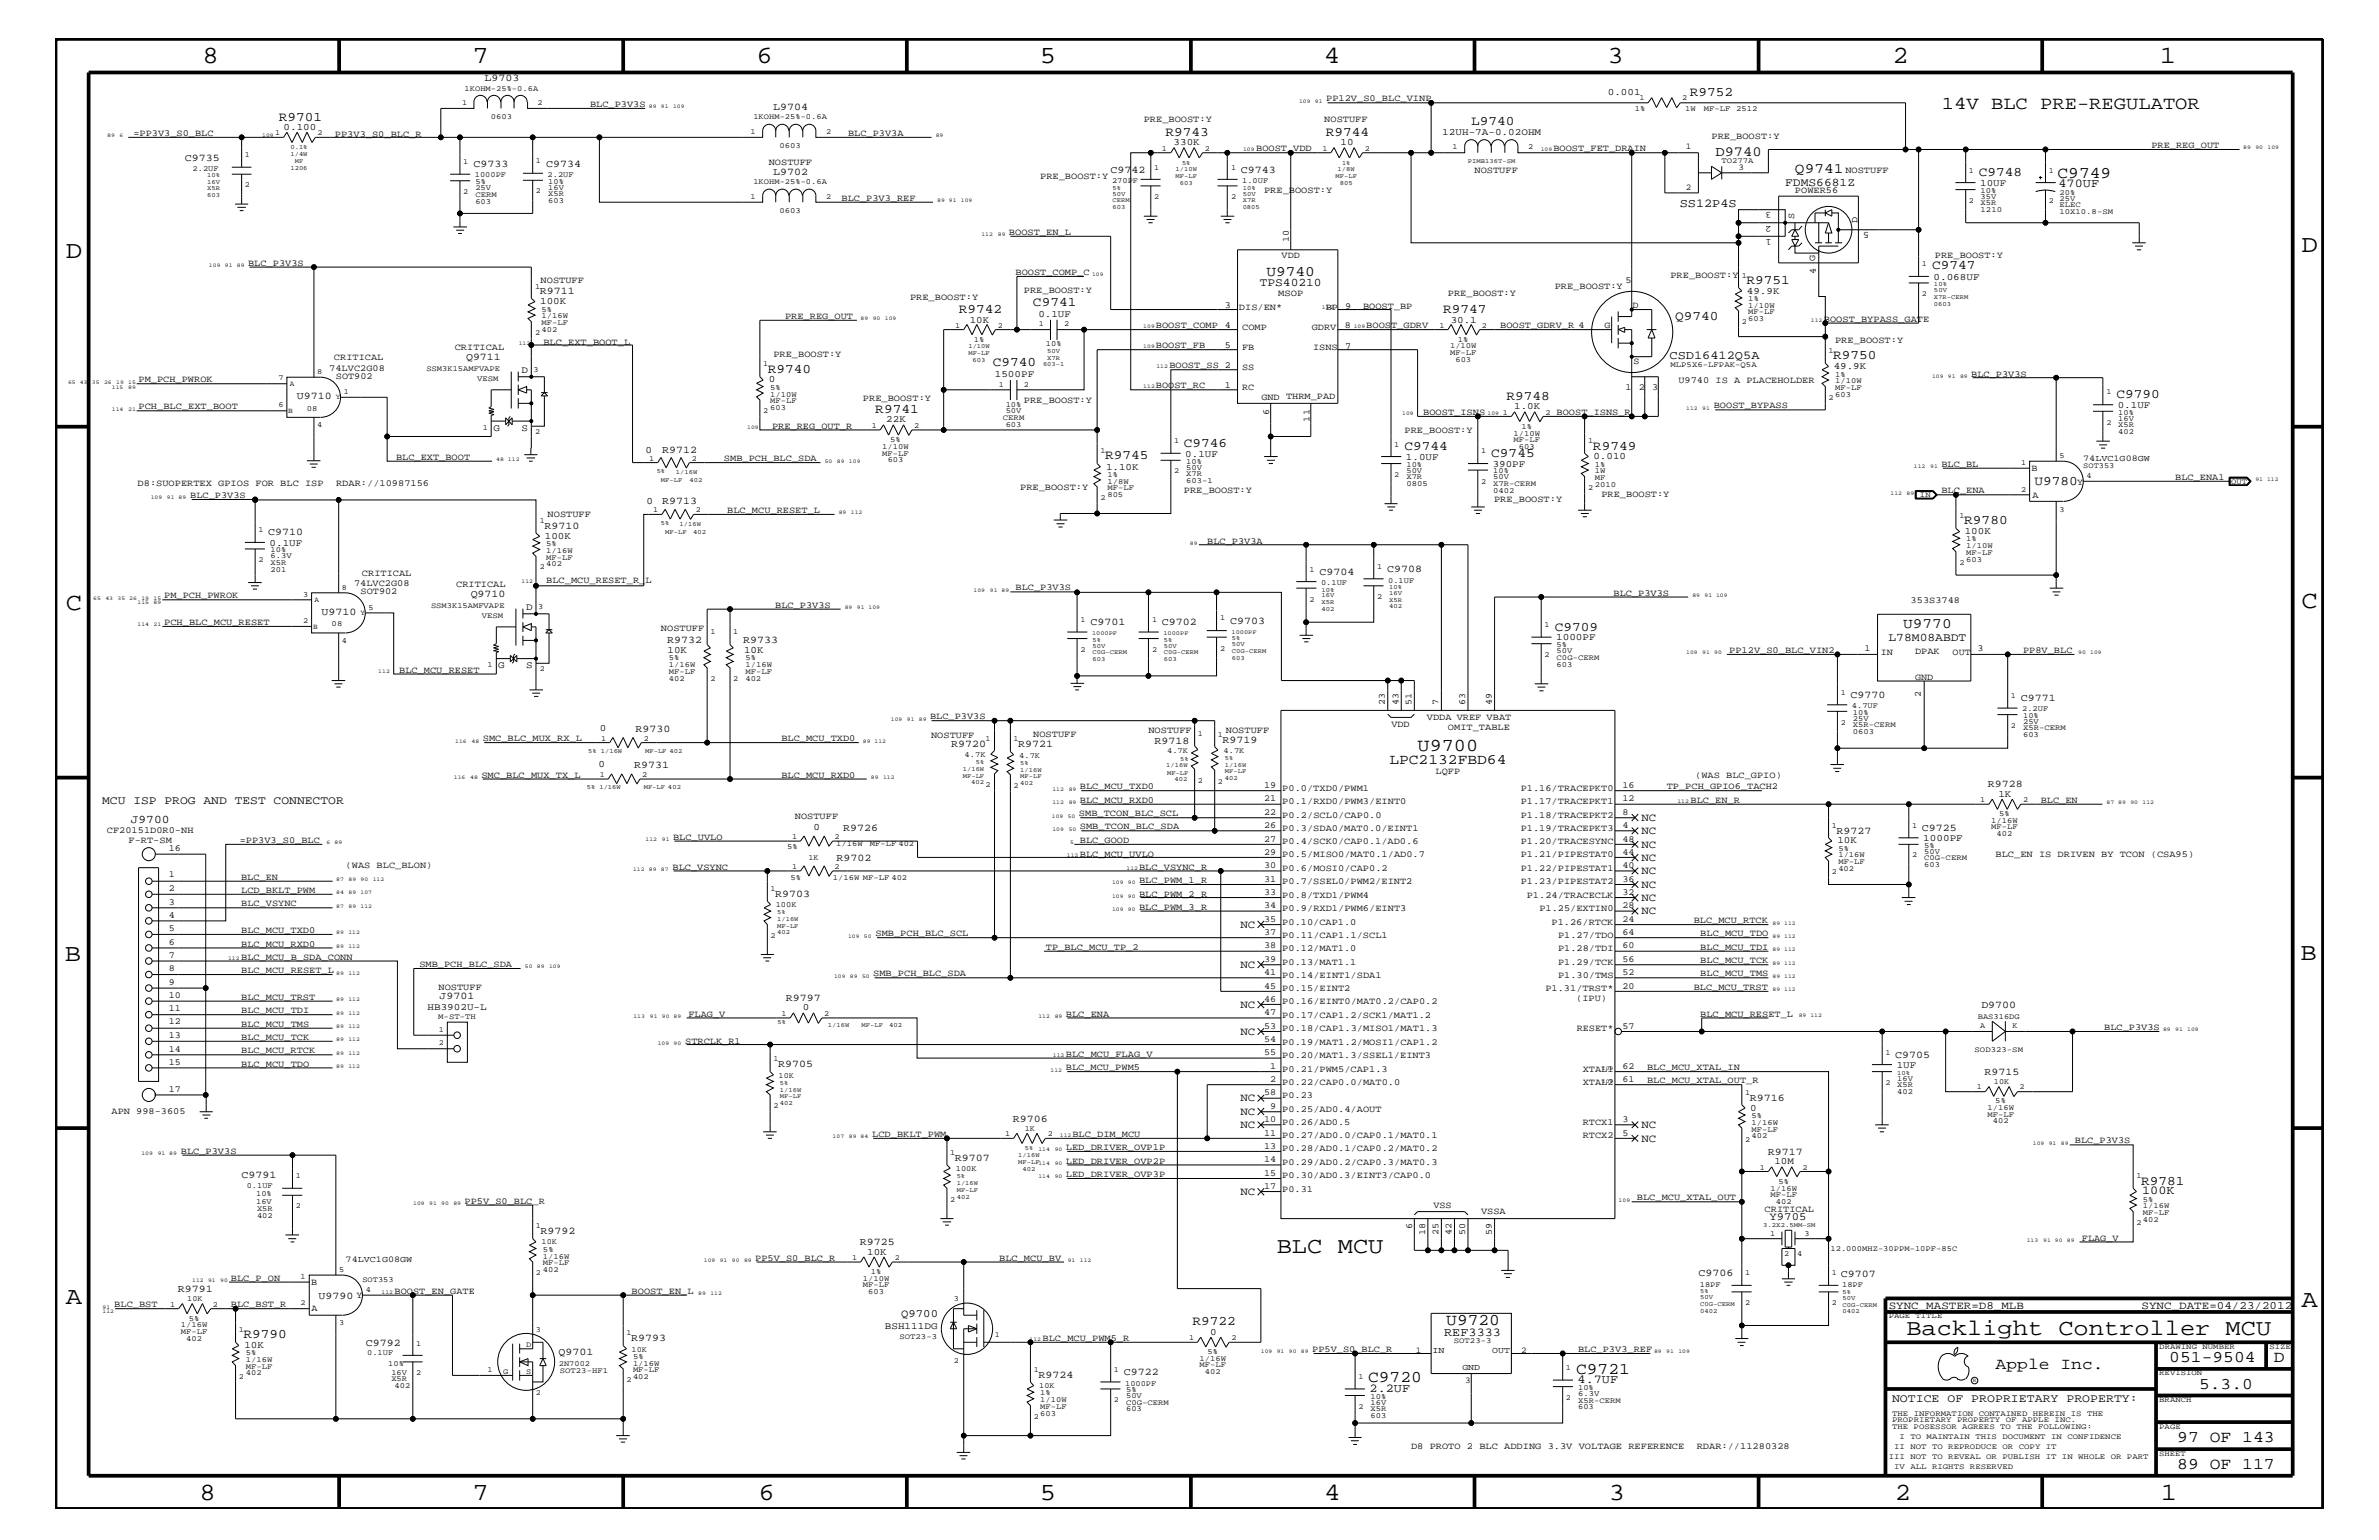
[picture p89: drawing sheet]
<svg xmlns="http://www.w3.org/2000/svg" width="432mm" height="279mm" viewBox="0 0 432 279" stroke-linecap="round" stroke-linejoin="round" font-family="sans-serif">
<defs><g id="words">
<g font-size="4.5">
<text x="36.7" y="11.5">8</text>
<text x="85.8" y="11.5">7</text>
<text x="137.3" y="11.5">6</text>
<text x="188.7" y="11.5">5</text>
<text x="240.3" y="11.5">4</text>
<text x="291.8" y="11.5">3</text>
<text x="343.5" y="11.5">2</text>
<text x="392" y="11.5">1</text>
<text x="11.9" y="46.8">D</text>
<text x="417.7" y="45.7">D</text>
<text x="11.9" y="110.6">C</text>
<text x="417.7" y="110.3">C</text>
<text x="11.8" y="174.3">B</text>
<text x="417.6" y="174.2">B</text>
<text x="11.9" y="236.7">A</text>
<text x="417.7" y="237.1">A</text>
<text x="36.2" y="272.1">8</text>
<text x="85.8" y="272.1">7</text>
<text x="137.7" y="272.1">6</text>
<text x="188.7" y="272.1">5</text>
<text x="240.4" y="272.1">4</text>
<text x="292" y="272.1">3</text>
<text x="343.9" y="272.1">2</text>
<text x="392.2" y="272.1">1</text>
</g>
<g font-size="4.1">
<text x="231.7" y="227.4">BLC MCU</text>
<text x="346" y="242.3">Backlight Controller MCU</text>
</g>
<g font-size="3.3">
<text x="352.5" y="19.8">14V BLC PRE-REGULATOR</text>
<text x="257.3" y="136.2">U9700</text>
</g>
<g font-size="3">
<text x="373.5" y="32.3">C9749</text>
<text x="262.5" y="240.5">U9720</text>
<text x="248.3" y="250.7">C9720</text>
<text x="286.1" y="249.2">C9721</text>
<text x="362.2" y="248.4">Apple Inc.</text>
<text x="393.7" y="247.1">051-9504</text>
<text x="399.2" y="252">5.3.0</text>
<text x="412.7" y="247.1">D</text>
<text x="395.2" y="261.6">97 OF 143</text>
<text x="395.2" y="266.6">89 OF 117</text>
</g>
<g font-size="2.6">
<text x="325.8" y="31.4">Q9741</text>
<text x="229.9" y="50.2">U9740</text>
<text x="345.4" y="113.9">U9770</text>
<text x="252.2" y="138.6">LPC2132FBD64</text>
</g>
<text font-size="2.5" x="311.4" y="28.2">D9740</text>
<g font-size="2.4">
<text x="306.7" y="17.4">R9752</text>
<text x="50.6" y="21.9">R9701</text>
<text x="267" y="22.7">L9740</text>
<text x="211.5" y="24.7">R9743</text>
<text x="240.7" y="24.7">R9744</text>
<text x="359.2" y="31.9">C9748</text>
<text x="317" y="51.5">R9751</text>
<text x="350.7" y="48.9">C9747</text>
<text x="174" y="56.8">R9742</text>
<text x="187.5" y="55.6">C9741</text>
<text x="261.9" y="56.8">R9747</text>
<text x="304" y="58.1">Q9740</text>
<text x="332.7" y="65.1">R9750</text>
<text x="139.4" y="67.6">R9740</text>
<text x="180.2" y="66.5">C9740</text>
<text x="158.9" y="75">R9741</text>
<text x="273.4" y="72.6">R9748</text>
<text x="384.1" y="72.2">C9790</text>
<text x="200.6" y="83.3">R9745</text>
<text x="214.9" y="81.1">C9746</text>
<text x="254.9" y="81.6">C9744</text>
<text x="270.7" y="82.8">C9745</text>
<text x="289.1" y="81.6">R9749</text>
<text x="369.3" y="88.1">U9780</text>
<text x="356.5" y="95.1">R9780</text>
<text x="282.2" y="114.4">C9709</text>
<text x="388.6" y="214.9">R9781</text>
<text x="44.2" y="242.8">R9790</text>
<text x="216.5" y="240.5">R9722</text>
</g>
<g font-size="2.2">
<text x="373.6" y="34">470UF</text>
<text x="304.9" y="37.5">SS12P4S</text>
<text x="303" y="65.1">CSD16412Q5A</text>
<text x="388.8" y="216.7">100K</text>
<text x="262.1" y="242.3">REF3333</text>
<text x="286.3" y="251">4.7UF</text>
<text x="248.6" y="252.6">2.2UF</text>
</g>
<g font-size="2.1">
<text x="324" y="33.7">FDMS6681Z</text>
<text x="228.6" y="51.9">TPS40210</text>
<text x="342.8" y="116.4">L78M08ABDT</text>
<text x="18.5" y="145.9">MCU ISP PROG AND TEST CONNECTOR</text>
<text x="23.7" y="149.3">J9700</text>
<text x="343.4" y="254.4">NOTICE OF PROPRIETARY PROPERTY:</text>
</g>
<g font-size="2">
<text x="297.9" y="149">NC</text>
<text x="297.9" y="153.8">NC</text>
<text x="297.9" y="151.3">NC</text>
<text x="297.9" y="161.1">NC</text>
<text x="297.9" y="156.2">NC</text>
<text x="297.9" y="158.6">NC</text>
<text x="297.9" y="163.5">NC</text>
<text x="297.9" y="165.9">NC</text>
<text x="225.1" y="168.3">NC</text>
<text x="225.1" y="175.6">NC</text>
<text x="225.1" y="182.9">NC</text>
<text x="225.1" y="187.7">NC</text>
<text x="225.1" y="199.8">NC</text>
<text x="225.1" y="202.3">NC</text>
<text x="225.1" y="204.7">NC</text>
<text x="297.9" y="207.1">NC</text>
<text x="297.9" y="204.7">NC</text>
<text x="225.1" y="216.9">NC</text>
<text x="321.2" y="221.4">Y9705</text>
<text x="163.6" y="238.9">Q9700</text>
<text x="342.8" y="237.4">SYNC_MASTER=D8_MLB</text>
<text x="388.7" y="237.4">SYNC_DATE=04/23/2012</text>
</g>
<g font-size="1.9">
<text x="87.9" y="14.8">L9703</text>
<text x="140.3" y="19.9">L9704</text>
<text x="33.5" y="29.2">C9735</text>
<text x="85.9" y="30.3">C9733</text>
<text x="99.1" y="30.3">C9734</text>
<text x="140.3" y="31.7">L9702</text>
<text x="201.6" y="31.4">C9742</text>
<text x="225.2" y="31.4">C9743</text>
<text x="98" y="53.4">R9711</text>
<text x="84.6" y="65.3">Q9711</text>
<text x="53.9" y="72.4">U9710</text>
<text x="120.2" y="82.2">R9712</text>
<text x="98.8" y="96">R9710</text>
<text x="120.2" y="91.5">R9713</text>
<text x="48.7" y="97.1">C9710</text>
<text x="239.5" y="104.3">C9704</text>
<text x="251.8" y="103.8">C9708</text>
<text x="58.4" y="111.6">U9710</text>
<text x="85.4" y="108.3">Q9710</text>
<text x="198" y="113.4">C9701</text>
<text x="210.9" y="113.4">C9702</text>
<text x="223.3" y="113.1">C9703</text>
<text x="121.1" y="116.7">R9732</text>
<text x="134.9" y="116.7">R9733</text>
<text x="335.9" y="126.6">C9770</text>
<text x="366.8" y="127.2">C9771</text>
<text x="115.4" y="132.8">R9730</text>
<text x="172.6" y="135.5">R9720</text>
<text x="184.8" y="135.6">R9721</text>
<text x="209.5" y="134.9">R9718</text>
<text x="221.9" y="134.7">R9719</text>
<text x="115.1" y="139.4">R9731</text>
<text x="360.8" y="142.9">R9728</text>
<text x="153" y="150.7">R9726</text>
<text x="333.3" y="151.2">R9727</text>
<text x="348.8" y="150.7">C9725</text>
<text x="151.8" y="156.2">R9702</text>
<text x="140.7" y="162.8">R9703</text>
<text x="79.8" y="181.3">J9701</text>
<text x="142.6" y="181.6">R9797</text>
<text x="359.6" y="182.9">D9700</text>
<text x="344" y="192">C9705</text>
<text x="141.2" y="193.7">R9705</text>
<text x="360.2" y="195">R9715</text>
<text x="183.9" y="203.5">R9706</text>
<text x="317.6" y="199.8">R9716</text>
<text x="320.8" y="209.6">R9717</text>
<text x="43.9" y="213.8">C9791</text>
<text x="173.3" y="210.7">R9707</text>
<text x="98.1" y="224">R9792</text>
<text x="156.1" y="225.9">R9725</text>
<text x="308.3" y="231.6">C9706</text>
<text x="334.1" y="231.8">C9707</text>
<text x="32.3" y="234.4">R9791</text>
<text x="57.8" y="235.7">U9790 Y</text>
<text x="66.4" y="244.1">C9792</text>
<text x="101.3" y="245.9">Q9701</text>
<text x="114.6" y="243.4">R9793</text>
<text x="188.5" y="250">R9724</text>
<text x="204" y="249.5">C9722</text>
</g>
<g font-size="1.8">
<text x="291.8" y="17.3">0.001</text>
<text x="51.5" y="23.6">0.100</text>
<text x="213" y="26.4">330K</text>
<text x="243.3" y="26.4">10</text>
<text x="261.8" y="24.4">12UH-7A-0.02OHM</text>
<text x="359.4" y="33.7">10UF</text>
<text x="317.1" y="53.3">49.9K</text>
<text x="350.9" y="50.7">0.068UF</text>
<text x="98" y="55.2">100K</text>
<text x="176" y="58.5">10K</text>
<text x="188.5" y="57.4">0.1UF</text>
<text x="263.3" y="58.5">30.1</text>
<text x="94.7" y="67.6">D</text>
<text x="139.5" y="69.4">0</text>
<text x="180.6" y="68.4">1500PF</text>
<text x="332.8" y="67">49.9K</text>
<text x="160.9" y="76.7">22K</text>
<text x="274.8" y="74.3">1.0K</text>
<text x="384.4" y="74">0.1UF</text>
<text x="89.6" y="78.2">G</text>
<text x="94.7" y="78.2">S</text>
<text x="117.2" y="82.2">0</text>
<text x="215.1" y="82.8">0.1UF</text>
<text x="255.2" y="83.5">1.0UF</text>
<text x="289.2" y="83.3">0.010</text>
<text x="200.7" y="85.2">1.10K</text>
<text x="270.9" y="84.7">390PF</text>
<text x="117.3" y="91.4">0</text>
<text x="48.9" y="99">0.1UF</text>
<text x="98.9" y="97.7">100K</text>
<text x="356.6" y="96.9">100K</text>
<text x="95.5" y="110.6">D</text>
<text x="121.2" y="118.5">10K</text>
<text x="135" y="118.5">10K</text>
<text x="282.4" y="116.2">1000PF</text>
<text x="90.4" y="121.2">G</text>
<text x="95.5" y="121.2">S</text>
<text x="108.9" y="132.7">0</text>
<text x="108.6" y="139.2">0</text>
<text x="362.7" y="144.6">1K</text>
<text x="147.7" y="150.7">0</text>
<text x="333.5" y="153">10K</text>
<text x="349.1" y="152.6">1000PF</text>
<text x="77.6" y="183.2">HB3902U-L</text>
<text x="145.7" y="183.3">0</text>
<text x="344.3" y="193.7">1UF</text>
<text x="317.7" y="201.5">0</text>
<text x="322.1" y="211.3">10M</text>
<text x="157.4" y="227.6">10K</text>
<text x="44.4" y="244.5">10K</text>
<text x="160.6" y="241.1">BSH111DG</text>
<text x="219.6" y="242.2">0</text>
</g>
<g font-size="1.7">
<text x="107.1" y="19.5">BLC_P3V3S</text>
<text x="207.6" y="22.2">PRE_BOOST:Y</text>
<text x="240.4" y="22.2">NOSTUFF</text>
<text x="240.7" y="18.4">PP12V_S0_BLC_VINP</text>
<text x="24.2" y="24.7">=PP3V3_S0_BLC</text>
<text x="60.8" y="24.8">PP3V3_S0_BLC_R</text>
<text x="139.5" y="29.9">NOSTUFF</text>
<text x="153.9" y="24.7">BLC_P3V3A</text>
<text x="228" y="27.5">BOOST_VDD</text>
<text x="281.9" y="27.5">BOOST_FET_DRAIN</text>
<text x="310.6" y="25.3">PRE_BOOST:Y</text>
<text x="390.5" y="26.9">PRE_REG_OUT</text>
<text x="188.8" y="32.5">PRE_BOOST:Y</text>
<text x="229.4" y="35">PRE_BOOST:Y</text>
<text x="267.6" y="31.4">NOSTUFF</text>
<text x="325.8" y="35">POWER56</text>
<text x="334.9" y="31.4">NOSTUFF</text>
<text x="152.7" y="36.4">BLC_P3V3_REF</text>
<text x="321.6" y="38.6" transform="rotate(-180 321.6 38.6)">3</text>
<text x="321.6" y="40.9" transform="rotate(-180 321.6 40.9)">2</text>
<text x="325.6" y="39.7" transform="rotate(-90 325.6 39.7)">S</text>
<text x="337.1" y="40.4" transform="rotate(-90 337.1 40.4)">D</text>
<text x="183.1" y="42.6">BOOST_EN_L</text>
<text x="232.6" y="46.8">VDD</text>
<text x="233.9" y="44" transform="rotate(-90 233.9 44)">10</text>
<text x="321.6" y="43.4" transform="rotate(-180 321.6 43.4)">1</text>
<text x="329.4" y="47.4" transform="rotate(-90 329.4 47.4)">G</text>
<text x="339.3" y="42.1" transform="rotate(-180 339.3 42.1)">5</text>
<text x="351.2" y="46.8">PRE_BOOST:Y</text>
<text x="45" y="48.2">BLC_P3V3S</text>
<text x="98.1" y="51.3">NOSTUFF</text>
<text x="184.3" y="49.9">BOOST_COMP_C</text>
<text x="185.8" y="53.2">PRE_BOOST:Y</text>
<text x="232" y="53.8">MSOP</text>
<text x="262.8" y="53.8">PRE_BOOST:Y</text>
<text x="282.2" y="52.5">PRE_BOOST:Y</text>
<text x="295.1" y="51.3">5</text>
<text x="303.2" y="50.4">PRE_BOOST:Y</text>
<text x="329.6" y="49.6" transform="rotate(-90 329.6 49.6)">4</text>
<text x="142.5" y="57.9">PRE_REG_OUT</text>
<text x="165.2" y="54.4">PRE_BOOST:Y</text>
<text x="209.8" y="59.5">BOOST_COMP</text>
<text x="222.3" y="59.5">4</text>
<text x="222.3" y="55.8">3</text>
<text x="224.9" y="56.2">DIS/EN*</text>
<text x="225.5" y="59.8">COMP</text>
<text x="238.1" y="59.8">GDRV</text>
<text x="240.6" y="56.2">BP</text>
<text x="244.1" y="59.5">8</text>
<text x="244.2" y="56">9</text>
<text x="247.4" y="56">BOOST_BP</text>
<text x="248" y="59.5">BOOST_GDRV</text>
<text x="272.3" y="59.5">BOOST_GDRV_R 4</text>
<text x="291.3" y="59.5">G</text>
<text x="296.3" y="55.8">D</text>
<text x="331" y="58.4">BOOST_BYPASS_GATE</text>
<text x="60.6" y="65.4">CRITICAL</text>
<text x="82.5" y="63.4">CRITICAL</text>
<text x="98.6" y="62.5">BLC_EXT_BOOT_L</text>
<text x="140.4" y="64.7">PRE_BOOST:Y</text>
<text x="209.8" y="63.2">BOOST_FB</text>
<text x="222.3" y="63.1">5</text>
<text x="225.5" y="63.4">FB</text>
<text x="238.3" y="63.5">ISNS</text>
<text x="244.2" y="63.3">7</text>
<text x="296.5" y="66">S</text>
<text x="333.1" y="62.3">PRE_BOOST:Y</text>
<text x="25.1" y="69.4">PM_PCH_PWROK</text>
<text x="59.8" y="67.3">74LVC2G08</text>
<text x="61" y="68.7">SOT902</text>
<text x="209.8" y="70.5">BOOST_RC</text>
<text x="212.3" y="66.8">BOOST_SS 2</text>
<text x="222.3" y="70.4">1</text>
<text x="225.5" y="70.7">RC</text>
<text x="225.5" y="67.1">SS</text>
<text x="295.1" y="70.7">1</text>
<text x="297.4" y="70.7">2</text>
<text x="299.9" y="70.7">3</text>
<text x="304.6" y="69.5">U9740 IS A PLACEHOLDER</text>
<text x="357.8" y="68.4">BLC_P3V3S</text>
<text x="25.1" y="74.3">PCH_BLC_EXT_BOOT</text>
<text x="140.1" y="77.8">PRE_REG_OUT_R</text>
<text x="156.6" y="72.8">PRE_BOOST:Y</text>
<text x="185.8" y="73.2">PRE_BOOST:Y</text>
<text x="228.9" y="72.5">GND THRM_PAD</text>
<text x="230.4" y="75.4" transform="rotate(-90 230.4 75.4)">6</text>
<text x="237.7" y="76.5" transform="rotate(-90 237.7 76.5)">11</text>
<text x="258.3" y="75.4">BOOST_ISNS</text>
<text x="282.5" y="75.4">BOOST_ISNS_R</text>
<text x="311.1" y="74.1">BOOST_BYPASS</text>
<text x="71.9" y="83.5">BLC_EXT_BOOT</text>
<text x="131.4" y="83.7">SMB_PCH_BLC_SDA</text>
<text x="254.9" y="78.6">PRE_BOOST:Y</text>
<text x="25" y="88.2">D8:SUOPERTEX GPIOS FOR BLC ISP</text>
<text x="61" y="88.2">RDAR://10987156</text>
<text x="185.2" y="88.9">PRE_BOOST:Y</text>
<text x="214.9" y="89.5">PRE_BOOST:Y</text>
<text x="352.4" y="84.7">BLC_BL</text>
<text x="352.4" y="89.5">BLC_ENA</text>
<text x="368.7" y="85.5">B</text>
<text x="377" y="88">Y</text>
<text x="394.8" y="87.1">BLC_ENA1</text>
<text x="34.5" y="90.4">BLC_P3V3S</text>
<text x="99.4" y="93.8">NOSTUFF</text>
<text x="132" y="93.1">BLC_MCU_RESET_L</text>
<text x="271.2" y="91.1">PRE_BOOST:Y</text>
<text x="290.7" y="90.1">PRE_BOOST:Y</text>
<text x="368.9" y="90.3">A</text>
<text x="219.1" y="98.7">BLC_P3V3A</text>
<text x="64.3" y="106.4">74LVC2G08</text>
<text x="65.4" y="107.8">SOT902</text>
<text x="65.7" y="104.6">CRITICAL</text>
<text x="82.8" y="106.5">CRITICAL</text>
<text x="99.1" y="105.9">BLC_MCU_RESET_R_L</text>
<text x="184.3" y="107.1">BLC_P3V3S</text>
<text x="29.8" y="108.6">PM_PCH_PWROK</text>
<text x="29.8" y="113.4">PCH_BLC_MCU_RESET</text>
<text x="140.7" y="110.3">BLC_P3V3S</text>
<text x="292.9" y="108.1">BLC_P3V3S</text>
<text x="346.8" y="109.3">353S3748</text>
<text x="120" y="114.4">NOSTUFF</text>
<text x="313.9" y="118.5">PP12V_S0_BLC_VIN2</text>
<text x="338.4" y="118.1">1</text>
<text x="341.4" y="118.9">IN</text>
<text x="347.6" y="118.7">DPAK</text>
<text x="354.4" y="118.9">OUT</text>
<text x="358.9" y="118.1">3</text>
<text x="367.2" y="118.5">PP8V_BLC</text>
<text x="72.5" y="122">BLC_MCU_RESET</text>
<text x="347.6" y="123.4">GND</text>
<text x="168.8" y="130.5">BLC_P3V3S</text>
<text x="251.4" y="127.9" transform="rotate(-90 251.4 127.9)">23</text>
<text x="252.6" y="131.9">VDD</text>
<text x="253.8" y="127.9" transform="rotate(-90 253.8 127.9)">43</text>
<text x="256.2" y="127.9" transform="rotate(-90 256.2 127.9)">51</text>
<text x="259" y="130.7">VDDA VREF VBAT</text>
<text x="261.1" y="127.9" transform="rotate(-90 261.1 127.9)">7</text>
<text x="265.9" y="127.9" transform="rotate(-90 265.9 127.9)">63</text>
<text x="270.8" y="127.9" transform="rotate(-90 270.8 127.9)">49</text>
<text x="348.7" y="126.5" transform="rotate(-90 348.7 126.5)">2</text>
<text x="87.6" y="134.5">SMC_BLC_MUX_RX_L</text>
<text x="141.8" y="134.4">BLC_MCU_TXD0</text>
<text x="169" y="133.9">NOSTUFF</text>
<text x="187.5" y="133.8">NOSTUFF</text>
<text x="208.4" y="133">NOSTUFF</text>
<text x="222.5" y="133">NOSTUFF</text>
<text x="262.8" y="132.5">OMIT_TABLE</text>
<text x="87.4" y="141.1">SMC_BLC_MUX_TX_L</text>
<text x="141.8" y="141.1">BLC_MCU_RXD0</text>
<text x="196" y="143.2">BLC_MCU_TXD0</text>
<text x="229.4" y="143">19</text>
<text x="232.7" y="143.5">P0.0/TXD0/PWM1</text>
<text x="260.6" y="140.4">LQFP</text>
<text x="276" y="143.5">P1.16/TRACEPKT0</text>
<text x="294.5" y="143">16</text>
<text x="302.5" y="143.2">TP_PCH_GPIO6_TACH2</text>
<text x="307.7" y="141.1">(WAS BLC_GPIO)</text>
<text x="144.3" y="148.5">NOSTUFF</text>
<text x="195.8" y="148.1">SMB_TCON_BLC_SCL</text>
<text x="196" y="145.7">BLC_MCU_RXD0</text>
<text x="229.4" y="145.4">21</text>
<text x="229.4" y="147.9">22</text>
<text x="232.7" y="145.9">P0.1/RXD0/PWM3/EINT0</text>
<text x="232.7" y="148.4">P0.2/SCL0/CAP0.0</text>
<text x="276" y="145.9">P1.17/TRACEPKT1</text>
<text x="276" y="148.4">P1.18/TRACEPKT2</text>
<text x="294.5" y="145.4">12</text>
<text x="294.5" y="147.9">8</text>
<text x="306.8" y="145.7">BLC_EN_R</text>
<text x="370.4" y="145.7">BLC_EN</text>
<text x="19.4" y="151.1">CF20151D0R0-NH</text>
<text x="23.3" y="153">F-RT-SM</text>
<text x="30.6" y="154.4">16</text>
<text x="43.5" y="153">=PP3V3_S0_BLC</text>
<text x="122.2" y="152.3">BLC_UVLO</text>
<text x="196" y="155.5">BLC_MCU_UVLO</text>
<text x="196" y="150.5">SMB_TCON_BLC_SDA</text>
<text x="196" y="152.9">BLC_GOOD</text>
<text x="229.4" y="150.2">26</text>
<text x="229.4" y="152.7">27</text>
<text x="229.4" y="155.1">29</text>
<text x="232.7" y="150.7">P0.3/SDA0/MAT0.0/EINT1</text>
<text x="232.7" y="153.2">P0.4/SCK0/CAP0.1/AD0.6</text>
<text x="232.7" y="155.6">P0.5/MISO0/MAT0.1/AD0.7</text>
<text x="276" y="150.7">P1.19/TRACEPKT3</text>
<text x="276" y="153.2">P1.20/TRACESYNC</text>
<text x="276" y="155.6">P1.21/PIPESTAT0</text>
<text x="294.5" y="150.2">4</text>
<text x="294.5" y="152.7">48</text>
<text x="294.5" y="155.1">44</text>
<text x="362.2" y="155.6">BLC_EN IS DRIVEN BY TCON (CSA95)</text>
<text x="30.6" y="159.2">1</text>
<text x="30.6" y="161.7">2</text>
<text x="43.8" y="159.6">BLC_EN</text>
<text x="43.8" y="162">LCD_BKLT_PWM</text>
<text x="62.7" y="157.4">(WAS BLC_BLON)</text>
<text x="122.1" y="157.8">BLC_VSYNC</text>
<text x="206.8" y="160.2">BLC_PWM_1_R</text>
<text x="206.8" y="157.8">BLC_VSYNC_R</text>
<text x="229.4" y="157.5">30</text>
<text x="229.4" y="160">31</text>
<text x="232.7" y="158">P0.6/MOSI0/CAP0.2</text>
<text x="232.7" y="160.5">P0.7/SSEL0/PWM2/EINT2</text>
<text x="276" y="158">P1.22/PIPESTAT1</text>
<text x="276" y="160.5">P1.23/PIPESTAT2</text>
<text x="294.5" y="157.5">40</text>
<text x="294.5" y="160">36</text>
<text x="30.6" y="164.1">3</text>
<text x="30.6" y="166.5">4</text>
<text x="43.8" y="164.5">BLC_VSYNC</text>
<text x="206.8" y="165">BLC_PWM_3_R</text>
<text x="206.8" y="162.7">BLC_PWM_2_R</text>
<text x="229.4" y="167.2">35</text>
<text x="229.4" y="164.8">34</text>
<text x="229.4" y="162.4">33</text>
<text x="232.7" y="167.8">P0.10/CAP1.0</text>
<text x="232.7" y="165.3">P0.9/RXD1/PWM6/EINT3</text>
<text x="232.7" y="162.8">P0.8/TXD1/PWM4</text>
<text x="277.1" y="162.8">P1.24/TRACECLK</text>
<text x="279.4" y="165.3">P1.25/EXTIN0</text>
<text x="281.6" y="167.8">P1.26/RTCK</text>
<text x="294.5" y="167.2">24</text>
<text x="294.5" y="162.4">32</text>
<text x="294.5" y="164.8">28</text>
<text x="307.4" y="167.5">BLC_MCU_RTCK</text>
<text x="30.6" y="168.9">5</text>
<text x="30.6" y="171.4">6</text>
<text x="30.6" y="173.8">7</text>
<text x="43.8" y="169.3">BLC_MCU_TXD0</text>
<text x="43.8" y="171.7">BLC_MCU_RXD0</text>
<text x="158.9" y="169.9">SMB_PCH_BLC_SCL</text>
<text x="189.8" y="172.3">TP_BLC_MCU_TP_2</text>
<text x="229.4" y="169.7">37</text>
<text x="229.4" y="172.1">38</text>
<text x="232.7" y="170.1">P0.11/CAP1.1/SCL1</text>
<text x="232.7" y="172.6">P0.12/MAT1.0</text>
<text x="282.8" y="170.1">P1.27/TDO</text>
<text x="282.8" y="172.6">P1.28/TDI</text>
<text x="294.5" y="169.7">64</text>
<text x="294.5" y="172.1">60</text>
<text x="308.6" y="172.3">BLC_MCU_TDI</text>
<text x="308.6" y="169.9">BLC_MCU_TDO</text>
<text x="30.6" y="176.2">8</text>
<text x="30.6" y="178.7">9</text>
<text x="43.8" y="176.6">BLC_MCU_RESET_L</text>
<text x="43.8" y="174.2">BLC_MCU_B_SDA_CONN</text>
<text x="76.1" y="175.5">SMB_PCH_BLC_SDA</text>
<text x="79.6" y="179.7">NOSTUFF</text>
<text x="158.5" y="177.2">SMB_PCH_BLC_SDA</text>
<text x="229.4" y="174.5">39</text>
<text x="229.4" y="176.9">41</text>
<text x="229.4" y="179.4">45</text>
<text x="232.7" y="175">P0.13/MAT1.1</text>
<text x="232.7" y="177.4">P0.14/EINT1/SDA1</text>
<text x="232.7" y="179.9">P0.15/EINT2</text>
<text x="280.5" y="179.9">P1.31/TRST*</text>
<text x="282.8" y="175">P1.29/TCK</text>
<text x="282.8" y="177.4">P1.30/TMS</text>
<text x="294.5" y="174.5">56</text>
<text x="294.5" y="176.9">52</text>
<text x="294.5" y="179.4">20</text>
<text x="307.4" y="179.6">BLC_MCU_TRST</text>
<text x="308.6" y="177.2">BLC_MCU_TMS</text>
<text x="308.6" y="174.8">BLC_MCU_TCK</text>
<text x="30.6" y="181">10</text>
<text x="30.6" y="185.9">12</text>
<text x="30.6" y="183.5">11</text>
<text x="43.8" y="181.4">BLC_MCU_TRST</text>
<text x="43.8" y="183.8">BLC_MCU_TDI</text>
<text x="125" y="184.4">FLAG_V</text>
<text x="193.5" y="184.4">BLC_ENA</text>
<text x="229.4" y="181.8">46</text>
<text x="229.4" y="184.2">47</text>
<text x="232.7" y="182.2">P0.16/EINT0/MAT0.2/CAP0.2</text>
<text x="232.7" y="184.7">P0.17/CAP1.2/SCK1/MAT1.2</text>
<text x="286.1" y="181.6">(IPU)</text>
<text x="308.6" y="184.4">BLC_MCU_RESET_L</text>
<text x="30.6" y="188.3">13</text>
<text x="30.6" y="190.8">14</text>
<text x="43.8" y="191.1">BLC_MCU_RTCK</text>
<text x="43.8" y="188.7">BLC_MCU_TCK</text>
<text x="43.8" y="186.3">BLC_MCU_TMS</text>
<text x="124.4" y="189.3">STRCLK_R1</text>
<text x="193.5" y="191.7">BLC_MCU_FLAG_V</text>
<text x="229.4" y="186.6">53</text>
<text x="229.4" y="189.1">54</text>
<text x="229.4" y="191.5">55</text>
<text x="232.7" y="187.1">P0.18/CAP1.3/MISO1/MAT1.3</text>
<text x="232.7" y="189.5">P0.19/MAT1.2/MOSI1/CAP1.2</text>
<text x="232.7" y="192">P0.20/MAT1.3/SSEL1/EINT3</text>
<text x="286.2" y="187.1">RESET*</text>
<text x="294.5" y="186.6">57</text>
<text x="381.9" y="186.9">BLC_P3V3S</text>
<text x="30.6" y="193.2">15</text>
<text x="43.8" y="193.6">BLC_MCU_TDO</text>
<text x="193.5" y="194.2">BLC_MCU_PWM5</text>
<text x="230.5" y="193.9">1</text>
<text x="230.5" y="196.4">2</text>
<text x="232.7" y="194.4">P0.21/PWM5/CAP1.3</text>
<text x="232.7" y="196.8">P0.22/CAP0.0/MAT0.0</text>
<text x="287.3" y="194.4">XTAL1</text>
<text x="287.3" y="196.8">XTAL2</text>
<text x="294.5" y="193.9">62</text>
<text x="294.5" y="196.4">61</text>
<text x="299" y="194.2">BLC_MCU_XTAL_IN</text>
<text x="299" y="196.5">BLC_MCU_XTAL_OUT_R</text>
<text x="20.2" y="202">APN 998-3605</text>
<text x="30.6" y="198.1">17</text>
<text x="229.4" y="198.7">58</text>
<text x="229.4" y="203.6">10</text>
<text x="230.5" y="201.2">9</text>
<text x="232.7" y="199.2">P0.23</text>
<text x="232.7" y="201.7">P0.25/AD0.4/AOUT</text>
<text x="294.5" y="203.6">3</text>
<text x="32.9" y="209.3">BLC_P3V3S</text>
<text x="158.3" y="206.3">LCD_BKLT_PWM</text>
<text x="193.5" y="208.7">LED_DRIVER_OVP1P</text>
<text x="194.6" y="206.3">BLC_DIM_MCU</text>
<text x="229.4" y="206">11</text>
<text x="229.4" y="208.5">13</text>
<text x="232.7" y="206.5">P0.27/AD0.0/CAP0.1/MAT0.1</text>
<text x="232.7" y="204.1">P0.26/AD0.5</text>
<text x="232.7" y="208.9">P0.28/AD0.1/CAP0.2/MAT0.2</text>
<text x="287.3" y="204.1">RTCX1</text>
<text x="287.3" y="206.5">RTCX2</text>
<text x="294.5" y="206">5</text>
<text x="376.6" y="207.5">BLC_P3V3S</text>
<text x="193.5" y="213.6">LED_DRIVER_OVP3P</text>
<text x="193.5" y="211.1">LED_DRIVER_OVP2P</text>
<text x="229.4" y="210.8">14</text>
<text x="229.4" y="213.3">15</text>
<text x="229.4" y="215.8">17</text>
<text x="232.7" y="211.4">P0.29/AD0.2/CAP0.3/MAT0.3</text>
<text x="232.7" y="213.8">P0.30/AD0.3/EINT3/CAP0.0</text>
<text x="84.3" y="218.4">PP5V_S0_BLC_R</text>
<text x="232.7" y="216.2">P0.31</text>
<text x="260.2" y="219.1">VSS</text>
<text x="268.8" y="220.2">VSSA</text>
<text x="297.1" y="217.8">BLC_MCU_XTAL_OUT</text>
<text x="320.3" y="219.8">CRITICAL</text>
<text x="256.3" y="223" transform="rotate(-90 256.3 223)">6</text>
<text x="258.7" y="224.1" transform="rotate(-90 258.7 224.1)">18</text>
<text x="261.1" y="224.1" transform="rotate(-90 261.1 224.1)">25</text>
<text x="263.5" y="224.1" transform="rotate(-90 263.5 224.1)">42</text>
<text x="265.9" y="224.1" transform="rotate(-90 265.9 224.1)">50</text>
<text x="270.8" y="224.1" transform="rotate(-90 270.8 224.1)">59</text>
<text x="377.9" y="225.1">FLAG_V</text>
<text x="41.9" y="232.4">BLC_P_ON</text>
<text x="56.5" y="233.2">B</text>
<text x="137.1" y="228.7">PP5V_S0_BLC_R</text>
<text x="181.4" y="228.7">BLC_MCU_BV</text>
<text x="20.7" y="237.2">BLC_BST</text>
<text x="41.9" y="237.2">BLC_BST_R</text>
<text x="56.6" y="237.9">A</text>
<text x="71.6" y="234.7">BOOST_EN_GATE</text>
<text x="114.6" y="234.7">BOOST_EN_L</text>
<text x="189.2" y="243.3">BLC_MCU_PWM5_R</text>
<text x="238.2" y="245.3">PP5V_S0_BLC_R</text>
<text x="286.4" y="245.3">BLC_P3V3_REF</text>
<text x="256.1" y="262.9">D8 PROTO 2 BLC ADDING 3.3V VOLTAGE REFERENCE</text>
<text x="308" y="262.9">RDAR://11280328</text>
</g>
<g font-size="1.6">
<text x="306" y="27.1">1</text>
<text x="306" y="34.4">2</text>
<text x="315.6" y="30.8">3</text>
<text x="378.1" y="83.7">74LVC1G08GW</text>
<text x="62.7" y="229">74LVC1G08GW</text>
<text x="257" y="245.4">1</text>
<text x="260" y="245.6">IN</text>
<text x="270.8" y="245.6">OUT</text>
<text x="276.1" y="245.4">2</text>
<text x="265.4" y="248.6">GND</text>
<text x="265.9" y="251">3</text>
</g>
<g font-size="1.4">
<text x="84.3" y="16.5">1KOHM-25%-0.6A</text>
<text x="83.9" y="19.1">1</text>
<text x="89.1" y="21.6">0603</text>
<text x="97.5" y="19.1">2</text>
<text x="136.7" y="21.6">1KOHM-25%-0.6A</text>
<text x="296.7" y="20.2">1%</text>
<text x="297.6" y="18.2">1</text>
<text x="305.3" y="18.2">2</text>
<text x="305.9" y="20.2">1W</text>
<text x="309.2" y="20.2">MF-LF</text>
<text x="315.1" y="20.2">2512</text>
<text x="44.4" y="28.6">1</text>
<text x="50" y="24.6">1</text>
<text x="57.7" y="24.6">2</text>
<text x="84.1" y="29.7">1</text>
<text x="97.3" y="29.7">1</text>
<text x="136.2" y="24.3">1</text>
<text x="141.5" y="26.9">0603</text>
<text x="149.9" y="24.3">2</text>
<text x="210.9" y="27.4">1</text>
<text x="218.7" y="27.4">2</text>
<text x="240" y="27.4">1</text>
<text x="247.7" y="27.4">2</text>
<text x="263.7" y="27.1">1</text>
<text x="277.4" y="27.1">2</text>
<text x="312.5" y="29.5">TO277A</text>
<text x="35" y="31">2.2UF</text>
<text x="44.4" y="34">2</text>
<text x="84.1" y="35.2">2</text>
<text x="86.2" y="32.2">1000PF</text>
<text x="86.3" y="33.4">5%</text>
<text x="86.3" y="35.7">CERM</text>
<text x="86.3" y="34.5">25V</text>
<text x="97.3" y="35.1">2</text>
<text x="99.4" y="32">2.2UF</text>
<text x="99.5" y="34.4">16V</text>
<text x="99.5" y="33.3">10%</text>
<text x="99.5" y="35.6">X5R</text>
<text x="136.7" y="33.4">1KOHM-25%-0.6A</text>
<text x="201.8" y="33.1">270PF</text>
<text x="209.5" y="30.8">1</text>
<text x="223.4" y="30.8">1</text>
<text x="225.5" y="33.1">1.0UF</text>
<text x="357.4" y="31.4">1</text>
<text x="359.5" y="35">10%</text>
<text x="371.9" y="31.4">1</text>
<text x="373.8" y="35.3">20%</text>
<text x="86.3" y="36.9">603</text>
<text x="99.5" y="36.8">603</text>
<text x="136.2" y="36.1">1</text>
<text x="141.5" y="38.6">0603</text>
<text x="149.9" y="36.1">2</text>
<text x="209.5" y="36.2">2</text>
<text x="223.4" y="36.2">2</text>
<text x="357.4" y="36.8">2</text>
<text x="359.5" y="36.1">35V</text>
<text x="359.5" y="37.3">X5R</text>
<text x="359.5" y="38.5">1210</text>
<text x="371.9" y="36.8">2</text>
<text x="373.8" y="38.9">10X10.8-SM</text>
<text x="373.8" y="36.5">25V</text>
<text x="373.8" y="37.6">ELEC</text>
<text x="97.1" y="52.4">1</text>
<text x="316.1" y="50.4">1</text>
<text x="348.8" y="53.8">2</text>
<text x="348.8" y="48.3">1</text>
<text x="98.3" y="56.6">5%</text>
<text x="98.3" y="59">MF-LF</text>
<text x="98.3" y="57.8">1/16W</text>
<text x="173.4" y="59.5">1</text>
<text x="181.1" y="59.5">2</text>
<text x="188.6" y="59.2">1</text>
<text x="193.1" y="59.2">2</text>
<text x="261.3" y="59.5">1</text>
<text x="269" y="59.5">2</text>
<text x="316.1" y="58.9">2</text>
<text x="317.3" y="58.3">603</text>
<text x="317.3" y="54.6">1%</text>
<text x="317.3" y="55.8">1/10W</text>
<text x="317.3" y="57">MF-LF</text>
<text x="97.1" y="60.8">2</text>
<text x="98.3" y="60.2">402</text>
<text x="176.7" y="62">1%</text>
<text x="189.8" y="62.9">10%</text>
<text x="263.2" y="64.5">MF-LF</text>
<text x="263.2" y="63.2">1/10W</text>
<text x="264.2" y="65.6">603</text>
<text x="264.6" y="62">1%</text>
<text x="331.9" y="64">1</text>
<text x="50.5" y="69">7</text>
<text x="52.6" y="70">A</text>
<text x="57.6" y="67.8">8</text>
<text x="62.4" y="71.5">1</text>
<text x="77.4" y="67.3">SSM3K15AMFVAPE</text>
<text x="86.6" y="69.2">VESM</text>
<text x="96.9" y="67.5">3</text>
<text x="138.5" y="66.5">1</text>
<text x="139.8" y="72">1/10W</text>
<text x="139.8" y="70.7">5%</text>
<text x="181.3" y="70.1">1</text>
<text x="185.8" y="70.1">2</text>
<text x="303.2" y="66.7">MLP5X6-LFPAK-Q5A</text>
<text x="333.1" y="70.7">MF-LF</text>
<text x="333.1" y="72">603</text>
<text x="333.1" y="69.5">1/10W</text>
<text x="333.1" y="68.4">1%</text>
<text x="382.4" y="71.6">1</text>
<text x="50.5" y="73.9">6</text>
<text x="52.3" y="75">B</text>
<text x="55.7" y="74.5">08</text>
<text x="57.6" y="77.5">4</text>
<text x="61" y="72.4">Y</text>
<text x="138.5" y="75">2</text>
<text x="139.8" y="73.2">MF-LF</text>
<text x="139.8" y="74.4">603</text>
<text x="158.2" y="77.7">1</text>
<text x="165.9" y="77.7">2</text>
<text x="182" y="76.2">CERM</text>
<text x="182.5" y="73.8">10%</text>
<text x="182.5" y="77.4">603</text>
<text x="182.5" y="75">50V</text>
<text x="272.8" y="75.2">1</text>
<text x="276.1" y="77.8">1%</text>
<text x="280.5" y="75.2">2</text>
<text x="331.9" y="72.6">2</text>
<text x="382.4" y="77.1">2</text>
<text x="384.5" y="77.5">X5R</text>
<text x="384.5" y="76.3">16V</text>
<text x="384.5" y="75.2">10%</text>
<text x="87.6" y="78">1</text>
<text x="97.1" y="78.8">2</text>
<text x="117.9" y="83.6">1</text>
<text x="125.6" y="83.6">2</text>
<text x="160.1" y="81.4">1/10W</text>
<text x="160.1" y="82.7">MF-LF</text>
<text x="161.1" y="83.8">603</text>
<text x="161.6" y="80.2">5%</text>
<text x="199.7" y="82.2">1</text>
<text x="213.1" y="80.5">1</text>
<text x="253.1" y="81.1">1</text>
<text x="268.8" y="82.2">1</text>
<text x="274.7" y="79">1/10W</text>
<text x="274.7" y="80.2">MF-LF</text>
<text x="275.7" y="81.4">603</text>
<text x="288.3" y="80.5">1</text>
<text x="373.8" y="83.1">5</text>
<text x="384.5" y="78.8">402</text>
<text x="201" y="88.9">MF-LF</text>
<text x="201" y="87.7">1/8W</text>
<text x="201" y="86.5">1%</text>
<text x="213.1" y="85.9">2</text>
<text x="215.3" y="86.4">X7R</text>
<text x="215.3" y="84.1">10%</text>
<text x="215.3" y="85.2">50V</text>
<text x="215.3" y="87.6">603-1</text>
<text x="253.1" y="86.5">2</text>
<text x="255.3" y="88.2">0805</text>
<text x="255.3" y="87">X7R</text>
<text x="255.3" y="85.8">50V</text>
<text x="255.3" y="84.7">10%</text>
<text x="268.8" y="87.7">2</text>
<text x="271" y="88.2">X7R-CERM</text>
<text x="271" y="89.4">0402</text>
<text x="271" y="87">50V</text>
<text x="271" y="85.9">10%</text>
<text x="288.3" y="88.9">2</text>
<text x="289.5" y="84.7">1%</text>
<text x="289.5" y="88.3">2010</text>
<text x="289.5" y="85.9">1W</text>
<text x="289.5" y="87.1">MF</text>
<text x="366.9" y="84.4">1</text>
<text x="366.9" y="89.2">2</text>
<text x="378.1" y="84.9">SOT353</text>
<text x="378.7" y="86.7">4</text>
<text x="405" y="87.7">OUT</text>
<text x="98" y="94.9">1</text>
<text x="118.5" y="92.9">1</text>
<text x="126.3" y="92.9">2</text>
<text x="199.7" y="90.7">2</text>
<text x="201" y="90.1">805</text>
<text x="348.5" y="90.1">IN</text>
<text x="355.7" y="94">1</text>
<text x="373.8" y="92.8">3</text>
<text x="46.9" y="96.5">1</text>
<text x="49.1" y="101.3">6.3V</text>
<text x="49.1" y="100.2">10%</text>
<text x="99.1" y="101.5">MF-LF</text>
<text x="99.1" y="100.4">1/16W</text>
<text x="99.1" y="99.1">5%</text>
<text x="356.9" y="98.2">1%</text>
<text x="356.9" y="99.5">1/10W</text>
<text x="356.9" y="100.7">MF-LF</text>
<text x="356.9" y="101.9">603</text>
<text x="46.9" y="102.1">2</text>
<text x="49.1" y="103.7">201</text>
<text x="49.1" y="102.5">X5R</text>
<text x="62.1" y="107">8</text>
<text x="98" y="103.3">2</text>
<text x="99.1" y="102.7">402</text>
<text x="237.7" y="103.7">1</text>
<text x="239.8" y="106.1">0.1UF</text>
<text x="249.9" y="103.2">1</text>
<text x="252" y="105.7">0.1UF</text>
<text x="355.7" y="102.5">2</text>
<text x="55" y="113.1">2</text>
<text x="55" y="108.2">3</text>
<text x="57.1" y="109.2">A</text>
<text x="60.2" y="113.7">08</text>
<text x="65.4" y="111.6">Y</text>
<text x="66.9" y="110.6">5</text>
<text x="78.2" y="110.3">SSM3K15AMFVAPE</text>
<text x="87.5" y="112.2">VESM</text>
<text x="97.7" y="110.5">3</text>
<text x="196.1" y="112.8">1</text>
<text x="209.1" y="112.8">1</text>
<text x="221.5" y="112.6">1</text>
<text x="237.7" y="109.2">2</text>
<text x="249.9" y="108.7">2</text>
<text x="280.3" y="113.7">1</text>
<text x="56.8" y="114.2">B</text>
<text x="62.1" y="116.7">4</text>
<text x="121.4" y="119.8">5%</text>
<text x="128.9" y="115.1">1</text>
<text x="133.1" y="115.1">1</text>
<text x="135.3" y="119.8">5%</text>
<text x="196.1" y="118.2">2</text>
<text x="209.1" y="118.2">2</text>
<text x="221.5" y="118.1">2</text>
<text x="280.3" y="119.2">2</text>
<text x="282.5" y="117.4">5%</text>
<text x="282.5" y="118.5">50V</text>
<text x="282.5" y="119.7">C0G-CERM</text>
<text x="88.5" y="121">1</text>
<text x="98" y="121.8">2</text>
<text x="121.4" y="123.5">402</text>
<text x="121.4" y="122.3">MF-LF</text>
<text x="121.4" y="121">1/16W</text>
<text x="128.9" y="123.6">2</text>
<text x="133.1" y="123.6">2</text>
<text x="135.3" y="122.3">MF-LF</text>
<text x="135.3" y="121">1/16W</text>
<text x="135.3" y="123.5">402</text>
<text x="282.5" y="120.9">603</text>
<text x="334.1" y="131.5">2</text>
<text x="334.1" y="126">1</text>
<text x="336.1" y="128.5">4.7UF</text>
<text x="336.3" y="130.8">25V</text>
<text x="336.3" y="129.7">10%</text>
<text x="336.3" y="131.9">X5R-CERM</text>
<text x="365" y="126.6">1</text>
<text x="367" y="129.1">2.2UF</text>
<text x="367.2" y="130.2">10%</text>
<text x="367.2" y="131.3">25V</text>
<text x="109.1" y="134.4">1</text>
<text x="116.8" y="134.4">2</text>
<text x="175.1" y="137.3">4.7K</text>
<text x="178.9" y="134.4">1</text>
<text x="184" y="134.5">1</text>
<text x="185" y="137.4">4.7K</text>
<text x="211.8" y="136.6">4.7K</text>
<text x="217.4" y="133.5">1</text>
<text x="221.1" y="133.6">1</text>
<text x="222.1" y="136.6">4.7K</text>
<text x="336.3" y="133.2">0603</text>
<text x="365" y="132.1">2</text>
<text x="367.2" y="133.8">603</text>
<text x="367.2" y="132.5">X5R-CERM</text>
<text x="108.9" y="140.9">1</text>
<text x="116.6" y="140.9">2</text>
<text x="178.9" y="142.9">2</text>
<text x="184" y="143">2</text>
<text x="217.4" y="142">2</text>
<text x="221.1" y="142.2">2</text>
<text x="359.4" y="145.6">1</text>
<text x="361.4" y="149.3">1/16W</text>
<text x="362.8" y="148.1">5%</text>
<text x="367.2" y="145.6">2</text>
<text x="142.9" y="154.1">5%</text>
<text x="143.8" y="152.2">1</text>
<text x="151.5" y="152.2">2</text>
<text x="151.8" y="153.5">1/16W</text>
<text x="157.9" y="153.5">MF-LF 402</text>
<text x="332.5" y="150.1">1</text>
<text x="333.7" y="154.4">5%</text>
<text x="333.7" y="155.6">1/16W</text>
<text x="347" y="155.6">2</text>
<text x="347" y="150.1">1</text>
<text x="349.2" y="154.9">50V</text>
<text x="349.2" y="153.8">5%</text>
<text x="361.4" y="150.5">MF-LF</text>
<text x="362.4" y="151.8">402</text>
<text x="139.9" y="161.7">1</text>
<text x="143.5" y="159.6">5%</text>
<text x="143.8" y="157.7">1</text>
<text x="146.7" y="156.1">1K</text>
<text x="151.2" y="159.6">1/16W MF-LF 402</text>
<text x="151.5" y="157.7">2</text>
<text x="332.5" y="158.6">2</text>
<text x="333.7" y="158">402</text>
<text x="333.7" y="156.8">MF-LF</text>
<text x="349.2" y="156.1">C0G-CERM</text>
<text x="349.2" y="157.3">603</text>
<text x="140.8" y="164.5">100K</text>
<text x="139.9" y="170.1">2</text>
<text x="79.5" y="184.9">M-ST-TH</text>
<text x="141.8" y="184.3">1</text>
<text x="149.6" y="184.3">2</text>
<text x="359" y="184.9">BAS316DG</text>
<text x="79.7" y="189.7">2</text>
<text x="79.7" y="187.2">1</text>
<text x="342.2" y="191.4">1</text>
<text x="358.4" y="190.8">SOD323-SM</text>
<text x="359.4" y="186.5">A</text>
<text x="365.3" y="186.5">K</text>
<text x="140.4" y="192.6">1</text>
<text x="141.3" y="195.5">10K</text>
<text x="342.2" y="196.8">2</text>
<text x="344.3" y="197.3">X5R</text>
<text x="344.3" y="196.1">16V</text>
<text x="358.8" y="197.6">1</text>
<text x="361.9" y="196.7">10K</text>
<text x="366.5" y="197.6">2</text>
<text x="140.4" y="201">2</text>
<text x="316.7" y="198.7">1</text>
<text x="317.9" y="202.9">5%</text>
<text x="344.3" y="198.5">402</text>
<text x="360.7" y="202.6">MF-LF</text>
<text x="360.7" y="201.5">1/16W</text>
<text x="361.7" y="203.8">402</text>
<text x="362.2" y="200.2">5%</text>
<text x="172.5" y="209.6">1</text>
<text x="182.5" y="206.2">1</text>
<text x="186" y="205.2">1K</text>
<text x="190.2" y="206.2">2</text>
<text x="316.7" y="207.1">2</text>
<text x="317.9" y="206.5">402</text>
<text x="317.9" y="204.1">1/16W</text>
<text x="317.9" y="205.3">MF-LF</text>
<text x="44.8" y="215.6">0.1UF</text>
<text x="53.7" y="213.8">1</text>
<text x="173.5" y="212.5">100K</text>
<text x="319.4" y="212.2">1</text>
<text x="322.8" y="214.7">5%</text>
<text x="327.2" y="212.2">2</text>
<text x="387.8" y="213.8">1</text>
<text x="46.5" y="218.4">16V</text>
<text x="46.5" y="216.9">10%</text>
<text x="46.7" y="219.7">X5R</text>
<text x="46.7" y="220.9">402</text>
<text x="53.7" y="219.2">2</text>
<text x="172.5" y="218">2</text>
<text x="321.4" y="217.2">MF-LF</text>
<text x="321.4" y="216">1/16W</text>
<text x="322.3" y="218.4">402</text>
<text x="389" y="221.7">402</text>
<text x="389" y="219.2">1/16W</text>
<text x="389" y="218">5%</text>
<text x="389" y="220.4">MF-LF</text>
<text x="97.3" y="222.9">1</text>
<text x="98.3" y="225.7">10K</text>
<text x="98.6" y="227.1">5%</text>
<text x="321.3" y="224.3">1</text>
<text x="323.8" y="228">2</text>
<text x="326.2" y="228">4</text>
<text x="327.5" y="224.3">3</text>
<text x="332.2" y="227">12.000MHZ-30PPM-10PF-85C</text>
<text x="387.8" y="222.3">2</text>
<text x="54.5" y="232">1</text>
<text x="61.6" y="230.7">5</text>
<text x="65.8" y="232.6">SOT353</text>
<text x="97.3" y="231.3">2</text>
<text x="98.6" y="230.7">402</text>
<text x="98.6" y="228.4">1/16W</text>
<text x="98.6" y="229.6">MF-LF</text>
<text x="154.7" y="228.5">1</text>
<text x="156.6" y="232.4">1/10W</text>
<text x="156.6" y="233.5">MF-LF</text>
<text x="158" y="231.1">1%</text>
<text x="162.4" y="228.5">2</text>
<text x="308.5" y="233.5">18PF</text>
<text x="316.7" y="231.3">1</text>
<text x="332.5" y="231.3">1</text>
<text x="334.3" y="233.5">18PF</text>
<text x="30.9" y="237.1">1</text>
<text x="34" y="236.1">10K</text>
<text x="34.2" y="239.6">5%</text>
<text x="38.6" y="237.1">2</text>
<text x="54.5" y="236.8">2</text>
<text x="66.4" y="234.4">4</text>
<text x="157.6" y="234.7">603</text>
<text x="173.1" y="236">3</text>
<text x="316.7" y="236.8">2</text>
<text x="332.5" y="236.8">2</text>
<text x="342.8" y="239.2">PAGE TITLE</text>
<text x="32.8" y="240.8">1/16W</text>
<text x="32.8" y="242">MF-LF</text>
<text x="33.8" y="243.3">402</text>
<text x="43.3" y="241.7">1</text>
<text x="44.6" y="245.9">5%</text>
<text x="61.6" y="240.5">3</text>
<text x="66.6" y="245.9">0.1UF</text>
<text x="75.5" y="244.1">1</text>
<text x="95.5" y="244.5">D</text>
<text x="97.3" y="241.7">3</text>
<text x="113.7" y="242.3">1</text>
<text x="114.6" y="245.2">10K</text>
<text x="163.2" y="242.9">SOT23-3</text>
<text x="180.6" y="242.5">1</text>
<text x="215.8" y="243.1">1</text>
<text x="219.2" y="245.6">5%</text>
<text x="223.5" y="243.1">2</text>
<text x="263.9" y="243.6">SOT23-3</text>
<text x="391.9" y="244.7">DRAWING NUMBER</text>
<text x="411.9" y="244.7">SIZE</text>
<text x="43.3" y="250.1">2</text>
<text x="44.6" y="249.5">402</text>
<text x="44.6" y="247.1">1/16W</text>
<text x="44.6" y="248.4">MF-LF</text>
<text x="70.4" y="247.8">10%</text>
<text x="71" y="249.5">16V</text>
<text x="71" y="250.6">X5R</text>
<text x="71.6" y="251.8">402</text>
<text x="75.5" y="249.5">2</text>
<text x="88.5" y="248.9">1</text>
<text x="91.4" y="249.2">G</text>
<text x="95.5" y="249.3">S</text>
<text x="101.4" y="247.8">2N7002</text>
<text x="101.6" y="249">SOT23-HF1</text>
<text x="113.7" y="250.7">2</text>
<text x="114.9" y="250.1">402</text>
<text x="114.9" y="248.9">MF-LF</text>
<text x="114.9" y="246.5">5%</text>
<text x="114.9" y="247.8">1/16W</text>
<text x="173.1" y="247.3">2</text>
<text x="187.6" y="248.9">1</text>
<text x="188.6" y="251.8">10K</text>
<text x="202.2" y="248.9">1</text>
<text x="204.2" y="251.4">1000PF</text>
<text x="217.7" y="248.1">MF-LF</text>
<text x="217.7" y="246.9">1/16W</text>
<text x="218.7" y="249.3">402</text>
<text x="246.5" y="250.1">1</text>
<text x="284.2" y="248.6">1</text>
<text x="391.9" y="249.5">REVISION</text>
<text x="97.3" y="253.2">2</text>
<text x="187.6" y="257.4">2</text>
<text x="188.8" y="254.4">1/10W</text>
<text x="188.8" y="253.2">1%</text>
<text x="188.8" y="255.6">MF-LF</text>
<text x="188.8" y="256.8">603</text>
<text x="202.2" y="254.4">2</text>
<text x="204.4" y="253.7">50V</text>
<text x="204.4" y="252.6">5%</text>
<text x="204.4" y="256.1">603</text>
<text x="204.4" y="254.9">C0G-CERM</text>
<text x="246.5" y="255.6">2</text>
<text x="248.8" y="257.3">603</text>
<text x="248.8" y="254.9">16V</text>
<text x="248.8" y="256.1">X5R</text>
<text x="248.8" y="253.8">10%</text>
<text x="284.2" y="254">2</text>
<text x="286.4" y="255.7">603</text>
<text x="286.4" y="253.4">6.3V</text>
<text x="286.4" y="252.3">10%</text>
<text x="286.4" y="254.5">X5R-CERM</text>
<text x="343.4" y="256.8">THE INFORMATION CONTAINED HEREIN IS THE</text>
<text x="391.9" y="254.4">BRANCH</text>
<text x="343.4" y="258">PROPRIETARY PROPERTY OF APPLE INC.</text>
<text x="343.4" y="259.3">THE POSESSOR AGREES TO THE FOLLOWING:</text>
<text x="343.8" y="262.9">II NOT TO REPRODUCE OR COPY IT</text>
<text x="344.8" y="261.1">I TO MAINTAIN THIS DOCUMENT IN CONFIDENCE</text>
<text x="391.9" y="259.3">PAGE</text>
<text x="342.8" y="264.7">III NOT TO REVEAL OR PUBLISH IT IN WHOLE OR PART</text>
<text x="343.8" y="266.6">IV ALL RIGHTS RESERVED</text>
<text x="391.9" y="264.1">SHEET</text>
</g>
<g font-size="1.2">
<text x="52.7" y="28.3">1/4W</text>
<text x="52.7" y="27.1">0.1%</text>
<text x="53.5" y="29.5">MF</text>
<text x="214.5" y="29.9">5%</text>
<text x="243.6" y="29.9">1%</text>
<text x="266.4" y="29.7">PIMB136T-SM</text>
<text x="37.6" y="35.7">603</text>
<text x="37.6" y="34.5">X5R</text>
<text x="37.6" y="33.3">16V</text>
<text x="37.6" y="32.2">10%</text>
<text x="52.7" y="30.8">1206</text>
<text x="201.9" y="35.5">50V</text>
<text x="201.9" y="34.4">5%</text>
<text x="213.4" y="32.3">MF-LF</text>
<text x="213.4" y="31.1">1/10W</text>
<text x="214.1" y="33.6">603</text>
<text x="225.6" y="34.4">10%</text>
<text x="225.6" y="35.5">50V</text>
<text x="242.4" y="32.3">MF-LF</text>
<text x="242.8" y="31.1">1/8W</text>
<text x="243.2" y="33.6">805</text>
<text x="201.9" y="37.9">603</text>
<text x="201.9" y="36.7">CERM</text>
<text x="225.6" y="37.9">0805</text>
<text x="225.6" y="36.7">X7R</text>
<text x="351" y="51.9">10%</text>
<text x="351" y="53">50V</text>
<text x="351" y="54.2">X7R-CERM</text>
<text x="351" y="55.5">0603</text>
<text x="175.8" y="64.5">MF-LF</text>
<text x="175.8" y="63.2">1/10W</text>
<text x="176.5" y="65.6">603</text>
<text x="190.1" y="64">50V</text>
<text x="190.1" y="65.3">X7R</text>
<text x="189.3" y="66.5">603-1</text>
<text x="119.2" y="85.9">5%</text>
<text x="120" y="87.5">MF-LF</text>
<text x="122.7" y="86">1/16W</text>
<text x="125.1" y="87.5">402</text>
<text x="120" y="95.2">5%</text>
<text x="123.4" y="95.4">1/16W</text>
<text x="120.7" y="96.8">MF-LF</text>
<text x="125.8" y="96.8">402</text>
<text x="239.9" y="107.4">10%</text>
<text x="252.1" y="108">16V</text>
<text x="252.1" y="106.9">10%</text>
<text x="239.9" y="110.9">402</text>
<text x="239.9" y="109.7">X5R</text>
<text x="239.9" y="108.4">16V</text>
<text x="252.1" y="110.3">402</text>
<text x="252.1" y="109.2">X5R</text>
<text x="198.3" y="117.5">50V</text>
<text x="198.3" y="116.4">5%</text>
<text x="198.3" y="118.7">C0G-CERM</text>
<text x="211.2" y="118.7">C0G-CERM</text>
<text x="211.2" y="117.5">50V</text>
<text x="211.2" y="116.4">5%</text>
<text x="223.6" y="119.7">603</text>
<text x="223.6" y="118.5">C0G-CERM</text>
<text x="223.6" y="117.3">50V</text>
<text x="223.6" y="116.2">5%</text>
<text x="198.3" y="120">603</text>
<text x="211.2" y="120">603</text>
<text x="106.8" y="136.7">5% 1/16W</text>
<text x="117.1" y="136.6">MF-LF 402</text>
<text x="222.3" y="137.9">5%</text>
<text x="106.5" y="143.2">5% 1/16W</text>
<text x="116.8" y="143.1">MF-LF 402</text>
<text x="174.8" y="139.8">1/16W</text>
<text x="174.8" y="141.1">MF-LF</text>
<text x="176.3" y="142.3">402</text>
<text x="177.1" y="138.6">5%</text>
<text x="185.2" y="138.7">5%</text>
<text x="185.2" y="140">1/16W</text>
<text x="185.2" y="141.2">MF-LF</text>
<text x="185.2" y="142.4">402</text>
<text x="211.7" y="139.2">1/16W</text>
<text x="211.8" y="140.6">MF-LF</text>
<text x="213.2" y="141.7">402</text>
<text x="214.2" y="138">5%</text>
<text x="222.3" y="141.5">402</text>
<text x="222.3" y="140.3">MF-LF</text>
<text x="222.3" y="139.1">1/16W</text>
<text x="141.1" y="167.1">1/16W</text>
<text x="141.1" y="165.9">5%</text>
<text x="141.1" y="169.5">402</text>
<text x="141.1" y="168.3">MF-LF</text>
<text x="141.1" y="185.7">5%</text>
<text x="150.3" y="186.3">1/16W</text>
<text x="156.4" y="186.3">MF-LF</text>
<text x="161.4" y="186.3">402</text>
<text x="141.6" y="196.8">5%</text>
<text x="344.3" y="195">10%</text>
<text x="141.6" y="200.4">402</text>
<text x="141.6" y="199.2">MF-LF</text>
<text x="141.6" y="198.1">1/16W</text>
<text x="184.8" y="209.9">1/16W</text>
<text x="186" y="208.7">5%</text>
<text x="173.7" y="215">1/16W</text>
<text x="173.7" y="213.8">5%</text>
<text x="184.8" y="211.1">MF-LF</text>
<text x="185.6" y="212.4">402</text>
<text x="173.7" y="216.2">MF-LF</text>
<text x="173.7" y="217.5">402</text>
<text x="320" y="222.6">3.2X2.5MM-SM</text>
<text x="308.6" y="234.6">5%</text>
<text x="308.6" y="235.7">50V</text>
<text x="308.6" y="238.2">0402</text>
<text x="308.6" y="236.9">C0G-CERM</text>
<text x="334.4" y="238.3">0402</text>
<text x="334.4" y="234.7">5%</text>
<text x="334.4" y="235.8">50V</text>
<text x="334.4" y="237.1">C0G-CERM</text>
</g>
<g font-size="1.1">
<text x="198.2" y="115.3">1000PF</text>
<text x="211.2" y="115.3">1000PF</text>
<text x="223.5" y="115">1000PF</text>
</g>
<g font-size="1">
<text x="117.8" y="19.7">89</text>
<text x="120" y="19.7">91</text>
<text x="122.2" y="19.7">109</text>
<text x="235.8" y="18.7">109</text>
<text x="238.7" y="18.7">91</text>
<text x="19.5" y="24.9">89</text>
<text x="21.7" y="24.9">6</text>
<text x="47.6" y="24.8">109</text>
<text x="169.8" y="24.9">89</text>
<text x="225.6" y="27.5">109</text>
<text x="279.7" y="27.5">109</text>
<text x="407.2" y="27.1">89</text>
<text x="409.4" y="27.1">90</text>
<text x="411.6" y="27.1">109</text>
<text x="170.1" y="36.7">89 91</text>
<text x="174.4" y="36.7">109</text>
<text x="178.1" y="42.9">112</text>
<text x="181.1" y="42.9">89</text>
<text x="37.9" y="48.5">109</text>
<text x="40.8" y="48.5">91</text>
<text x="43" y="48.5">89</text>
<text x="198.2" y="50.2">109</text>
<text x="156.2" y="58.1">89</text>
<text x="158.4" y="58.1">90</text>
<text x="160.6" y="58.1">109</text>
<text x="207.5" y="59.5">109</text>
<text x="239.9" y="56">112</text>
<text x="245.7" y="59.5">109</text>
<text x="328.7" y="58.4">112</text>
<text x="94.1" y="62.5">112</text>
<text x="207.5" y="63.2">109</text>
<text x="12.4" y="69.6">65 43</text>
<text x="16.7" y="69.6">35</text>
<text x="18.9" y="69.6">26</text>
<text x="20.3" y="70.6">115</text>
<text x="21.1" y="69.6">19</text>
<text x="23.3" y="70.6">89</text>
<text x="23.3" y="69.6">15</text>
<text x="207.5" y="70.5">112</text>
<text x="209.9" y="66.8">112</text>
<text x="350.7" y="68.5">109</text>
<text x="353.6" y="68.5">91</text>
<text x="355.8" y="68.5">89</text>
<text x="20.3" y="74.5">114</text>
<text x="23.3" y="74.5">21</text>
<text x="135.6" y="77.8">109</text>
<text x="254.5" y="75.4">109</text>
<text x="270" y="75.4">109</text>
<text x="306.1" y="74.4">112</text>
<text x="308.9" y="74.4">91</text>
<text x="90.1" y="83.7">48 112</text>
<text x="149.7" y="83.9">50</text>
<text x="151.9" y="83.9">89</text>
<text x="154.1" y="83.9">109</text>
<text x="343.2" y="89.8">112</text>
<text x="346" y="89.8">89</text>
<text x="347.4" y="84.9">112</text>
<text x="350.4" y="84.9">91</text>
<text x="409.4" y="87.3">91 112</text>
<text x="27.3" y="90.6">109</text>
<text x="30.3" y="90.6">91 89</text>
<text x="152.2" y="93.3">89</text>
<text x="154.4" y="93.3">112</text>
<text x="216" y="98.8">89</text>
<text x="94.7" y="105.9">112</text>
<text x="176.7" y="107.4">109</text>
<text x="179.7" y="107.4">91 89</text>
<text x="16.9" y="108.8">65</text>
<text x="19.1" y="108.8">43</text>
<text x="21.3" y="108.8">35 26</text>
<text x="25" y="113.7">114</text>
<text x="25" y="109.7">115</text>
<text x="25.7" y="108.8">19</text>
<text x="27.9" y="113.7">21</text>
<text x="27.9" y="108.8">15</text>
<text x="27.9" y="109.7">89</text>
<text x="153.3" y="110.5">89</text>
<text x="155.5" y="110.5">91 109</text>
<text x="307.2" y="108.3">89</text>
<text x="309.4" y="108.3">91 109</text>
<text x="306.1" y="118.7">109</text>
<text x="308.9" y="118.7">91</text>
<text x="311.1" y="118.7">90</text>
<text x="377.2" y="118.7">90</text>
<text x="379.4" y="118.7">109</text>
<text x="68.7" y="122">112</text>
<text x="161.7" y="130.8">109</text>
<text x="164.6" y="130.8">91</text>
<text x="166.8" y="130.8">89</text>
<text x="82.6" y="134.7">116</text>
<text x="85.6" y="134.7">48</text>
<text x="156.6" y="134.7">89 112</text>
<text x="82.4" y="141.3">116</text>
<text x="85.3" y="141.3">48</text>
<text x="158.1" y="141.3">89</text>
<text x="160.3" y="141.3">112</text>
<text x="191" y="143.5">112</text>
<text x="194" y="143.5">89</text>
<text x="190.9" y="148.4">109</text>
<text x="191" y="145.9">112</text>
<text x="193.8" y="148.4">50</text>
<text x="194" y="145.9">89</text>
<text x="304.5" y="145.7">112</text>
<text x="382.4" y="145.9">87 89</text>
<text x="386.7" y="145.9">90</text>
<text x="388.9" y="145.9">112</text>
<text x="59.3" y="153.2">6</text>
<text x="60.7" y="153.2">89</text>
<text x="117.2" y="152.6">112</text>
<text x="120.1" y="152.6">91</text>
<text x="191" y="150.7">109</text>
<text x="193.6" y="155.5">112</text>
<text x="194" y="150.7">50</text>
<text x="194.2" y="153.2">5</text>
<text x="61" y="159.9">87</text>
<text x="63.2" y="159.9">89</text>
<text x="65.4" y="159.9">90</text>
<text x="67.6" y="159.9">112</text>
<text x="114.9" y="158">112</text>
<text x="117.8" y="158">89</text>
<text x="120" y="158">87</text>
<text x="201.8" y="160.5">109</text>
<text x="204.5" y="157.8">112</text>
<text x="204.7" y="160.5">90</text>
<text x="61" y="162.2">84</text>
<text x="61" y="164.7">87</text>
<text x="63.2" y="162.2">89</text>
<text x="63.2" y="164.7">89</text>
<text x="65.4" y="162.2">107</text>
<text x="65.4" y="164.7">112</text>
<text x="201.8" y="165.3">109</text>
<text x="201.8" y="162.8">109</text>
<text x="204.7" y="165.3">90</text>
<text x="204.7" y="162.8">90</text>
<text x="321.7" y="167.8">89 112</text>
<text x="61" y="169.5">89</text>
<text x="61" y="172">89</text>
<text x="63.2" y="169.5">112</text>
<text x="63.2" y="172">112</text>
<text x="153.9" y="170.1">109</text>
<text x="156.8" y="170.1">50</text>
<text x="321.7" y="172.6">89 112</text>
<text x="321.7" y="170.1">89 112</text>
<text x="41.4" y="174.2">112</text>
<text x="61" y="176.8">89</text>
<text x="63.2" y="176.8">112</text>
<text x="95.2" y="175.7">50</text>
<text x="97.5" y="175.7">89</text>
<text x="99.7" y="175.7">109</text>
<text x="151.4" y="177.4">109</text>
<text x="154.3" y="177.4">89</text>
<text x="156.5" y="177.4">50</text>
<text x="321.7" y="179.9">89 112</text>
<text x="321.7" y="177.4">89 112</text>
<text x="321.7" y="175">89 112</text>
<text x="61" y="181.6">89</text>
<text x="61" y="184.1">89</text>
<text x="63.2" y="181.6">112</text>
<text x="63.2" y="184.1">112</text>
<text x="115" y="184.7">113</text>
<text x="117.9" y="184.7">91</text>
<text x="120.1" y="184.7">90 89</text>
<text x="188.5" y="184.7">112</text>
<text x="191.4" y="184.7">89</text>
<text x="326.5" y="184.4">89 112</text>
<text x="61" y="191.4">89</text>
<text x="61" y="188.9">89</text>
<text x="61" y="186.5">89</text>
<text x="63.2" y="191.4">112</text>
<text x="63.2" y="188.9">112</text>
<text x="63.2" y="186.5">112</text>
<text x="119.4" y="189.5">109</text>
<text x="122.3" y="189.5">90</text>
<text x="191.1" y="191.7">112</text>
<text x="392.6" y="187.1">89</text>
<text x="394.8" y="187.1">91</text>
<text x="397" y="187.1">109</text>
<text x="61" y="193.7">89</text>
<text x="63.2" y="193.7">112</text>
<text x="190.7" y="194.4">112</text>
<text x="290.7" y="194.2">109</text>
<text x="290.7" y="196.5">109</text>
<text x="25.7" y="209.6">109</text>
<text x="28.6" y="209.6">91 89</text>
<text x="151.1" y="206.5">107</text>
<text x="154.1" y="206.5">89 84</text>
<text x="188.5" y="208.9">114</text>
<text x="191.4" y="208.9">90</text>
<text x="192.4" y="206.3">112</text>
<text x="369" y="207.7">109</text>
<text x="371.9" y="207.7">91</text>
<text x="374.1" y="207.7">89</text>
<text x="188.5" y="213.8">114</text>
<text x="188.5" y="211.4">114</text>
<text x="191.4" y="213.8">90</text>
<text x="191.4" y="211.4">90</text>
<text x="75" y="218.6">109</text>
<text x="77.9" y="218.6">91</text>
<text x="80.1" y="218.6">90</text>
<text x="82.3" y="218.6">89</text>
<text x="293.8" y="218">109</text>
<text x="367.9" y="225.3">113</text>
<text x="370.8" y="225.3">91 90</text>
<text x="375.2" y="225.3">89</text>
<text x="34.9" y="232.6">112</text>
<text x="37.8" y="232.6">91</text>
<text x="40" y="232.6">90</text>
<text x="127.8" y="229">109</text>
<text x="130.6" y="229">91</text>
<text x="132.8" y="229">90</text>
<text x="135" y="229">89</text>
<text x="193.8" y="229">91</text>
<text x="196" y="229">112</text>
<text x="18.6" y="237.4">91</text>
<text x="18.6" y="238.3">112</text>
<text x="69.3" y="234.7">112</text>
<text x="126.7" y="235">89</text>
<text x="128.9" y="235">112</text>
<text x="186.9" y="243.3">112</text>
<text x="228.9" y="245.6">109</text>
<text x="231.7" y="245.6">91</text>
<text x="233.9" y="245.6">90</text>
<text x="236.1" y="245.6">89</text>
<text x="300.2" y="245.6">89</text>
<text x="302.4" y="245.6">91</text>
<text x="304.6" y="245.6">109</text>
<text x="358.1" y="250.7">R</text>
</g>
</g></defs>
<g fill="none" stroke="#000" stroke-width=".18">
<path d="M88.4 18.5a1.19 1.19 0 0 0-1.2-1.2 1.19 1.19 0 0 0-1.2 1.2v1.2h-6v5.2M90.8 18.5a1.19 1.19 0 0 0-1.1-1.2 1.19 1.19 0 0 0-1.2 1.2v1.2M93.3 18.5a1.19 1.19 0 0 0-1.2-1.2 1.19 1.19 0 0 0-1.2 1.2v1.2M93.3 18.5a1.19 1.19 0 0 1 1.2-1.2 1.19 1.19 0 0 1 1.2 1.2M93.3 18.5v1.2M95.8 18.5v1.2h21.3M241 18.7h18.8M304.3 19.6l.7-.9h40.9v8.4h-24.9v4.3h-8.5l-1.9-1.2v2.3l1.9-1.1M304.3 19.5l-.9-1.8-.9 1.8-.9-1.8-.9 1.8-.9-1.8-.7 1h-39.3v9M23.3 24.9h28.2l.6-.9 .9 1.9 .9-1.9 1 1.9 .8-1.9 .9 1.9 .6-1h26.3M42.1 31.6h3.5M42.1 30.3h3.5"/>
<path d="M42.7 37h2.3M43.1 37.6h1.5M43.5 38.2h.7M43.9 24.9v5.4M43.9 31.6v5.4M81.7 31.6h3.6M81.7 32.8h3.6M83.5 32.8v8.4M94.9 32.7h3.7M94.9 31.4h3.7M96.7 24.9h-13.2v6.7M96.7 32.7v6h-13.2"/>
<path d="M108.8 24.9h-12.1v6.5M140.8 23.7a1.19 1.19 0 0 0-1.2-1.2 1.19 1.19 0 0 0-1.2 1.2v1.2h-29.6v11.8h29.6v-1.2a1.19 1.19 0 0 1 1.2-1.2 1.19 1.19 0 0 1 1.2 1.2M140.8 35.5a1.19 1.19 0 0 1 1.2-1.2 1.19 1.19 0 0 1 1.2 1.2M140.8 23.7a1.19 1.19 0 0 1 1.2-1.2 1.19 1.19 0 0 1 1.2 1.2M140.8 23.7v1.2M140.8 35.5v1.2M145.6 35.5a1.19 1.19 0 0 0-1.2-1.2 1.19 1.19 0 0 0-1.1 1.2v1.2M145.6 23.7a1.19 1.19 0 0 0-1.2-1.2 1.19 1.19 0 0 0-1.1 1.2v1.2M145.7 36.7v-1.2a1.19 1.19 0 0 1 1.2-1.2 1.19 1.19 0 0 1 1.2 1.2v1.2h21.2M145.7 24.9v-1.2a1.19 1.19 0 0 1 1.2-1.2 1.19 1.19 0 0 1 1.2 1.2v1.2h21M207 33.7h3.7M207 32.5h3.7"/>
<path d="M207.6 39.2h2.5M208.1 39.8h1.5M208.9 27.7v4.8M208.9 33.7v5.5M221 33.7h3.6M221 32.5h3.6M221.6 39.2h2.4M222.1 39.8h1.4M222.8 27.7h18.8l.5-.9 1 1.8 .9-1.8 .9 1.8 .9-1.8 .9 1.8 .6-.9h8.8v16.4h59.5M222.8 32.5v-4.8h-4.5l-.6 .9-1-1.8-.9 1.8-.9-1.8-.9 1.8-.9-1.8-.6 .9h-7.3v43h19.4M222.8 33.7v5.5M234.3 27.7v17.6"/>
<path d="M268.2 26.5a1.19 1.19 0 0 0-1.2-1.2 1.19 1.19 0 0 0-1.1 1.2v1.2h-9.8M268.2 26.5a1.19 1.19 0 0 1 1.2-1.2 1.19 1.19 0 0 1 1.2 1.2M268.2 26.5v1.2M273.1 26.5a1.19 1.19 0 0 0-1.2-1.2 1.19 1.19 0 0 0-1.2 1.2v1.2M273.1 27.7v-1.2a1.19 1.19 0 0 1 1.2-1.2 1.19 1.19 0 0 1 1.2 1.2v1.2h20.7v29.7h-2.5M296.2 27.7h12.1v7.3h-6.1v-7.3M308.3 31.4h2.3M312.5 30.2v2.3M322.8 35.6h14.5v12.1h-14.5zM331.3 38.6l1.2-.6v1.2l-1.2-.6h-1.9v1.8M331.3 38v1.2M332.5 38.6h1.2v5.5"/>
<path d="M345.9 27.1h2.3v14.6M348.2 27.1h8.6v6M354.9 34.4h3.7M354.9 33.1h3.7M356.8 34.4v6h14.5M356.8 27.1h49.7M369.5 34.8a5.7 5.7 0 0 1 3.5 0M369.5 33.1h3.6M370.1 32.2h.6M370.3 31.9v.6M371.3 34.4v6h17v3.7M371.3 27.1v6"/>
<path d="M45.3 48.5h11.7v19.9M57 48.5h39.4v5.6l.7 .6-1.3 .6 1.3 .7-1.3 .6 1.3 .6-1.3 .6 .6 .6v4.2h18.4v21.3h4.6l.6-.9 .9 1.9 .9-1.9 1 1.9 .8-1.9 .9 1.9M82.3 41.2h2.5M82.8 41.8h1.4M83.1 42.4h.7M155.5 58.1h-17.6v10.3l.6 .5-1.2 .6 1.2 .6-1.2 .6 1.2 .6-1.2 .7 .6 .6v5.4h21.9l.6-.9 .9 1.8 .8-1.8 1 1.8 .9-1.8 .9 1.8M183.4 42.9h18.2v13.3h23M184.6 59.8h-3.9l-.6 1M190.7 58v3.7M191.9 59.8h4.9v10.9h-12.2M191.9 58v3.7M196.8 50.2h-12.2v9.6h6.1"/>
<path d="M196.8 59.8h27.8M208.4 40.4h.8M222.4 40.4h.8M224.6 45.3h18.2v27.9h-18.2zM242.8 59.8h20l.6-.9 .9 1.8 .9-1.8 .9 1.8 .9-1.8 1 1.8M242.8 56.2h9.7v26.6M292.5 57.4v4.9M292.5 59.8h-23.9l-.6 1M293.7 56.5v1.9M293.7 59v1.7M293.7 59.8l1.2-.4v.9l-1.1-.5M294.9 59.8h1.3v15.8"/>
<path d="M296.2 56.2h3.6v3.6M298.9 59.8h1.8M299.8 59.8l.6 1.5h-1.3zM315.6 42.9v9.3l.5 .6-1.1 .6 1.1 .6-1.1 .6 1.1 .6-1.1 .6 .6 .6v4.7h15.7v4.8l.6 .6-1.2 .6 1.2 .6-1.2 .7 1.2 .5-1.2 .6 .6 .6v4.3h-20M315.6 40.4v2.5h8.4v-4.9h-8.4v2.4h16.3M325.8 44.6l.7-1.1h-1.3l.6 1.1v1.3h4.3M325.8 41.7l.7 1.2h-1.3zM325.8 40.4v1.3M325.8 42.9v.6M327.1 44.1l-.6 .5h-1.3l-.6 .7M327.1 41l-.6 .7h-1.3l-.6 .6M329.4 44.1h1.3"/>
<path d="M330.1 40.4v3.7M331.3 44.1h1.2M331.3 58.6v2.5M331.9 40.4l.6 1.9h-1.2zM331.9 42.3v1.8M333.1 44.1h1.2M333.7 41.7h14.5v8.5M333.7 44.6h-3.6v9.2h1.2v4.8h16.9v-7.3M346.5 51.3h3.6M346.5 50.2h3.6M387 44.1h2.5M387.5 44.6h1.5"/>
<path d="M387.9 45.3h.7M24.8 69.6h27.3M24.8 74.5h27.3M57 75.7v7.9M58.2 75.7a3.6 3.6 0 0 0 3.6-3.7 3.6 3.6 0 0 0-3.6-3.6h-6.1v7.3h6.1M61.8 72.1h8.5v11.6h19M89.2 76.4h2.6M91.8 75.8v1.3l1.2-1.3v1.3zM92.6 75.6l-.2 .2v1.3l-.3 .2M92.8 70.7h-3.6v3.1l-.5 .2 1 .3-1 .2 1 .2-1 .3 1 .2-.5 .2v3.8h-18.9M92.8 67.4v6.7M93 76.4h3.4"/>
<path d="M94.1 70.7l1.5-.6v1.2zM94.1 68.4h4.7v2.8M94.1 67.4v1.8M94.1 69.8v1.9M94.1 72.2v1.9M94.1 73.2h2.3M95.6 70.7h.8v11.8M96.4 62.6v5.8M98.2 71.8l.6-.6 .6 .6zM98.2 71.2h1.2M98.8 71.8v5.5h-2.4M171.3 78h27.8v6.1l.6 .6-1.2 .6 1.2 .6-1.2 .6 1.2 .6-1.2 .6 .6 .6v4.9h-6.7v1.1"/>
<path d="M171.3 70.7v7.3h-5.8l-.6 1M171.3 70.7h12.1M180.1 60.7l-.9-1.8-1 1.8-.9-1.8-.9 1.8-.9-1.8-.6 .9h-3.6v10.9M183.4 68.9v3.7M184.6 68.9v3.7M224.6 67.1h-12.1v15.1M224.6 63.4h-25.5v14.6M230.6 73.2v9.6M237.9 73.2v6h-7.3M242.8 63.4h14.5v12.2h10.9M279.5 76.5l-.9-1.8-1 1.8-.8-1.8-1 1.8-.9-1.8-.6 .9h-6.1v8.5M287.6 75.6v6.6l.7 .6-1.3 .7 1.3 .6-1.3 .6 1.3 .6-1.3 .6 .6 .6v6.1"/>
<path d="M293.7 61.3v1.9M293.7 62.3h2.5M296.2 68.4h4.8v7.2h-2.5v-7.2M298.5 75.6h-18.4l-.6 1M299.8 61.3v3.4h-3.6M358.1 68.5h23.6v4.9M373.2 68.5v15.2M379.9 74.6h3.6M379.9 73.4h3.6M381.7 74.6v5.4M34.8 90.6h11.5v7.8M44.5 99.6h3.6"/>
<path d="M44.5 98.4h3.6M46.3 99.6v6.1M46.3 90.7h15.2M55.7 83.6h2.5M56.2 84.2h1.5M56.6 84.8h.7M95.2 82.5h2.3M95.6 83.1h1.5M96 83.7h.7M125.3 94.2l-.9-1.8-1 1.8-.9-1.8-.8 1.8-1-1.8-.6 .9h-3.3v13h-19.5v5.1M148.9 83.9h-23.8l-.6 1M151.5 93.3h-25.6l-.6 1"/>
<path d="M191.3 94.3h2.4M191.8 95h1.4M192.1 95.6h.8M210.7 83.5h3.6M210.7 82.2h3.6M212.5 83.5v9.7h-13.4M217.6 98.8h19.5v6.7M229.4 82.8h2.5M230 83.5h1.4M230.3 84.1h.8M237.1 98.8h12.2M249.3 98.8h12.3v30.1"/>
<path d="M249.3 98.8v6.2M250.7 84.1h3.6M250.7 82.8h3.6M251.3 91.4h2.4M251.8 92h1.4M252.1 92.6h.7M252.5 84.1v7.3M261.6 98.8h4.8v30.1M266.4 84.1h3.7M266.4 85.3h3.7M267 92h2.5M267.5 92.6h1.5"/>
<path d="M267.9 93.2h.7M268.2 85.3v6.7M286.4 92.6h2.5M286.9 93.2h1.5M287.3 93.8h.7M347.6 89h3.3l.7 .8-.7 .7h-3.3zM347.6 90.5h3.3M347.6 89.1h3.3M347.7 89.1v1.4M347.8 89.2h3l.7 .6-.7 .6h-3zM350.9 89.1l.6 .7-.6 .7M350.9 89.1l.6 .7"/>
<path d="M351.5 89.8h3.5M351.5 89.8l-.6 .7M352.6 84.9h15.8M368.4 89.8h-13.4v6.1l.7 .6-1.3 .6 1.3 .5-1.3 .6 1.3 .6-1.3 .7 .6 .6v4.2h18.2M373.2 91v15.7M374.5 91a3.6 3.6 0 0 0 3.6-3.7 3.6 3.6 0 0 0-3.6-3.6h-6.1v7.3h6.1M378.1 87.3h26.7M380.5 80h2.4M381 80.7h1.4M381.3 81.3h.8M404.6 86.6h3.2l.8 .7-.8 .8h-3.2zM404.6 86.6h3.2l.7 .7-.7 .8"/>
<path d="M404.7 86.7h3.1l.6 .6-.6 .7h-3.1zM404.8 86.7v1.3M407.8 86.7l.5 .6-.5 .7M29.5 108.8h27.1M29.5 113.7h27.1M45 105.7h2.5M45.6 106.3h1.4M45.9 106.9h.8M61.5 114.8v8.7M62.7 114.8a3.6 3.6 0 0 0 3.6-3.6 3.6 3.6 0 0 0-3.6-3.6h-6.1v7.2h6.1M66.3 111.2h5.2v11.1h18.6v-3.9l.4-.2-.9-.1 .9-.3-.9-.3 .9-.2-.9-.3 .5-.2v-3.1h3.5M90.2 119.4l-.1 .1h2.5"/>
<path d="M92.6 118.9v1.2l1.2-1.2v1.2zM93.5 118.6l-.3 .3v1.2l-.2 .2M93.6 110.4v6.7M93.8 119.5h3.5M94.9 113.7l1.5-.6v1.3zM94.9 110.4v1.8M94.9 112.9v1.8M94.9 115.3v1.8M94.9 116.2h2.4M94.9 111.4h4.8v2.8M96.4 113.7h.9v11.5M97.3 106.3v-5.3l-.6-.6 1.3-.7-1.3-.6 1.3-.6-1.3-.6 1.3-.6-.7-.6v-6h-35.8v16.9"/>
<path d="M99.1 114.2h1.1M99.7 114.8v5.5h-2.4h.1M99.7 114.2l.5 .6h-1.1zM132.5 110.5h20.1M183.4 107.4h12.1v7.3M193.7 115.9h3.7M193.7 114.7h3.7M195.5 107.5h12.9v7.2M195.5 115.9v8.1M206.7 115.9h3.6M206.7 114.7h3.6M208.4 115.9v6.7h-12.9"/>
<path d="M208.4 107.5h12.4v6.9M219 115.6h3.7M219 114.4h3.7M220.8 115.6v7h-12.4M220.8 107.5h11.8v16h19.3v5.4M235.3 106.7h3.6M235.3 105.5h3.6M235.9 115.3h2.4M236.4 115.9h1.4M236.7 116.4h.8M237.1 112.9v2.4M247.5 106.3h3.6"/>
<path d="M247.5 105h3.6M249.3 106.3v6.6h-12.2v-6.2M278 115.6h3.6M278 116.8h3.6M279.7 108.3v7.3M279.7 116.8v7.3M306.4 108.3h-35.1v20.6M313.4 118.7h20.1v9.2M333.5 118.7h7.3M340.8 111.4h16.9v12.2h-16.9zM357.7 118.7h6.7v9.8M364.4 118.7h12.1"/>
<path d="M372 106.7h2.5M372.5 107.4h1.5M372.9 108h.7M60.2 123.5h2.5M60.7 124.1h1.4M61 124.7h.8M87.9 134.7h22.8l.6-.9 .9 1.9 .9-1.9 .9 1.9 .9-1.9 .9 1.9M96.1 125.2h2.5M96.6 125.8h1.4M96.9 126.4h.8M128.4 134.7v-13.5l-.6-.6 1.1-.6-1.1-.7 1.1-.6-1.1-.6 1.1-.6-.5-.5v-6.5h4.1v6.5l.6 .5-1.3 .6 1.3 .6-1.3 .6 1.3 .7-1.3 .6 .7 .6v20.1M155.9 134.7h-39.5l-.6 1"/>
<path d="M169.1 130.8h14.3M180.5 130.8v5.4l-.7 .6 1.3 .6-1.3 .6 1.3 .6-1.3 .6 1.3 .6-.6 .6v29.7h52M194.3 124h2.5M194.8 124.6h1.5M195.2 125.2h.6M216.8 130.8h-33.4v5.5l.6 .6-1.2 .6 1.2 .6-1.2 .6 1.2 .7-1.2 .6 .6 .6v36.8M232.5 128.9h60.6v92.2h-60.6zM251.9 129.6l.6 .6h3.6l.6-.6M251.9 123.5h4.8v5.4M254.3 123.5v5.4M278.6 124.1h2.4M279.1 124.7h1.4"/>
<path d="M279.4 125.3h.8M331.6 129.1h3.7M331.6 127.9h3.7M332.2 138.7h2.5M332.7 139.4h1.5M333.1 140h.7M333.5 129.1v9.6M349.3 123.6v12.1h-15.8M362.5 129.7h3.7M362.5 128.5h3.7M364.4 129.7v6h-15.1M25.1 157.4h3.7v38.8h-3.7z"/>
<path d="M27.6 159.9h32.8M28.2 155h9.1v24.3M58.5 153.2h-17.5v13.9h-13.4M87.6 141.3h22.8l.6-.9 .9 1.8 1-1.8 .9 1.8 .8-1.8 1 1.8M122.3 158h17v5.5l.6 .6-1.2 .6 1.2 .6-1.2 .6 1.2 .6-1.2 .6 .6 .7v5.4M122.4 152.6h22.9l.7-.9 .8 1.8 .9-1.8 1 1.8 .9-1.8 .9 1.8 .6-.9h15.4v3h66M139.3 158h6l.7-.9 .8 1.8 .9-1.8 1 1.8 .9-1.8 .9 1.8M157.3 141.3h-41.1l-.6 1M195 153.2h37.5M196.1 148.4h36.4M196.3 145.9h36.2M196.3 150.7h36.2"/>
<path d="M196.3 143.5h36.2M216.8 148.4v-8.8l-.6-.6 1.2-.6-1.2-.6 1.2-.6-1.2-.6 1.2-.6-.6-.7v-4.5h3.7v4.7l.6 .6-1.2 .6 1.2 .6-1.2 .6 1.2 .6-1.2 .6 .6 .6v11M221.6 158v21.9h10.9M232.5 158h-81.4l-.6 1M293.1 145.9h38.8v6.1l.6 .6-1.2 .6 1.2 .6-1.2 .6 1.2 .6-1.2 .6 .6 .6v4.3h14.6v-7.3M293.1 158h3.7M293.1 153.2h3.7M293.1 150.7h3.7M293.1 148.4h3.7M293.1 143.5h26.7M293.1 155.6h3.7M296.2 152.6l1.1 1.2"/>
<path d="M296.2 147.7l1.1 1.3M296.2 159.9l1.1 1.2M296.2 150.1l1.1 1.2M296.2 155l1.1 1.2M296.2 157.4l1.1 1.2M297.3 152.6l-1.1 1.2M297.3 147.7l-1.1 1.3M297.3 159.9l-1.1 1.2M297.3 150.1l-1.1 1.2M297.3 155l-1.1 1.2M297.3 157.4l-1.1 1.2M331.9 145.9h14.6"/>
<path d="M344.6 153.2h3.6M344.6 152h3.6M381.6 145.9h-14.8l-.6 .9-.9-1.8-1 1.8-.9-1.8-.9 1.8-.9-1.8-.6 .9h-14.5v6.1M27.6 179.3h9.7l.1 22.4M27.6 174.4h44.5v15.9h10.3M27.6 162.2h32.8M27.6 164.7h32.8M27.6 169.5h32.8M27.6 172h32.8M27.6 176.8h32.8M94.5 175.7h-19.4v12.1h7.3M138.1 173.2h2.4"/>
<path d="M138.5 173.8h1.5M138.9 174.4h.7M158.8 177.4h73.7M159.2 170.1h21.3M189.5 172.6h43M207 162.8h25.5M207 165.3h25.5M207 160.5h25.5M228.3 174.4l1.1 1.2M228.3 167.1l1.1 1.2M228.9 167.8h3.6M228.9 175h3.6"/>
<path d="M229.4 174.4l-1.1 1.2M229.4 167.1l-1.1 1.2M293.1 162.8h3.7M293.1 165.3h3.7M293.1 160.5h3.7M293.1 170.1h27.9M293.1 167.8h27.9M293.1 172.6h27.9M293.1 175h27.9M293.1 177.4h27.9M293.1 179.9h27.9M296.2 162.2l1.1 1.3"/>
<path d="M296.2 164.7l1.1 1.2M297.3 162.2l-1.1 1.3M297.3 164.7l-1.1 1.2M345.2 162.8h2.4M345.7 163.5h1.4M346.1 164.1h.7M346.5 160.5v2.3M27.6 181.6h32.8M27.6 184.1h32.8M27.6 186.5h32.8M27.6 188.9h32.8M27.6 191.4h32.8"/>
<path d="M27.6 193.7h32.8M28.2 198.7h9.1M28.2 198.3v.6M81.2 185.4h3.6v7.3h-3.6zM124.6 184.7h18.8l.6-.9 .9 1.8 .9-1.8 .9 1.8 1-1.8 .8 1.8M124.6 189.5h107.9M139.8 189.5v4.9l.6 .6-1.3 .6 1.3 .6-1.3 .6 1.3 .6-1.3 .7 .7 .6v6.6M148.5 185.7l.7-1h17.3v7.3h66M193.7 194.4h38.8M193.7 184.7h38.8M213.7 194.4v39.4h15.2v9.7h-5.8l-.6 1M228.3 198.7l1.1 1.1"/>
<path d="M228.3 181.6l1.1 1.3M228.3 186.5l1.1 1.2M228.9 187.1h3.6M228.9 182.2h3.6M228.9 199.2h3.6M229.4 198.7l-1.1 1.1M229.4 181.6l-1.1 1.3M229.4 186.5l-1.1 1.2M232.5 196.8h-13.4v9.7h13.4M293.1 196.8h23v3.6l.6 .6-1.1 .7 1.1 .6-1.1 .6 1.1 .6-1.1 .6 .5 .6v20M293.1 194.4h38.8v18.1h-5.2l-.6 1.1M308.9 187.1h32.7v6.1"/>
<path d="M321 184.7h-12.1v2.4h-14.6M339.8 194.4h3.6M339.8 193.2h3.6M341.6 187.1h20M341.6 194.4v9.7M353.1 187.1v11h7.2l.7-1 .9 1.8 .9-1.8 .9 1.8 1-1.8 .8 1.8M361.6 185.3l2.4 1.8-2.4 1.8zM364 187.1h12.2M364 185.3v3.6M391.9 187.1h-15.7v11h-10l-.7 .9M33.1 209.6h27.9v21.7M36.2 201.7h2.4"/>
<path d="M36.7 202.3h1.5M37.1 202.9h.7M51.2 216.9h3.7M51.2 215.6h3.7M53.1 209.6v6M53.1 216.9v7.2M84.6 218.6h12.1v6.1l.6 .6-1.2 .6 1.2 .6-1.2 .6 1.2 .6-1.2 .7 .6 .6v6M138.5 205.3h2.5M139 205.9h1.5M139.4 206.5h.7M158.5 206.5h25.5l.6-.9 .9 1.9 .9-1.9 1 1.9 .8-1.9 .9 1.9 .6-1h29.4M171.9 206.5v4.9l.6 .5-1.2 .6 1.2 .7-1.2 .6 1.2 .6-1.2 .6 .6 .6v5.5"/>
<path d="M193.7 208.9h38.8M193.7 213.8h38.8M193.7 211.4h38.8M228.3 201l1.1 1.3M228.3 203.5l1.1 1.2M228.3 215.6l1.1 1.3M228.9 201.7h3.6M228.9 204.1h3.6M228.9 216.2h3.6M229.4 201l-1.1 1.3M229.4 203.5l-1.1 1.2M229.4 215.6l-1.1 1.3"/>
<path d="M293.1 206.5h3.7M293.1 204.1h3.7M296.2 205.9l1.1 1.2M296.2 203.5l1.1 1.2M296.2 218h19.9M297.3 205.9l-1.1 1.2M297.3 203.5l-1.1 1.2M316.1 212.5h4.9l.6-.8 .9 1.8 .9-1.8 1 1.8 .8-1.8 .9 1.8M331.9 212.5v20.7M340.4 204.1h2.4M340.9 204.7h1.4M341.2 205.3h.8"/>
<path d="M375.7 207.7h11.5v7.9l.6 .6-1.2 .7 1.2 .6-1.2 .5 1.2 .6-1.2 .6 .6 .6v5.5h-9.8M20.9 237.4h11.5l.7-.9 .9 1.9 .9-1.9 .9 1.9 .9-1.9 .9 1.9 .7-1h17.8M41.6 232.6h14.5M42.8 237.4v6.1l.5 .6-1.1 .6 1.1 .6-1.1 .6 1.1 .6-1.1 .6 .6 .7v9.6h18.2M51.8 224.1h2.5M52.3 224.7h1.5M52.7 225.3h.7M61 238.6v18.8h13.9M62.2 238.6a3.6 3.6 0 0 0 3.6-3.7 3.6 3.6 0 0 0-3.7-3.6h-6v7.3h6M65.8 235h16.3v14.5h10.9M74.9 235v10.9M113.1 235v9.1l.6 .6-1.3 .6 1.3 .6-1.3 .6 1.3 .6-1.3 .7 .7 .6v12.1"/>
<path d="M113.1 235h-16.4v9.7h-2.4M113.1 235h11.5M137.3 229h18.9l.6-1 .9 1.9 1-1.9 .9 1.9 .8-1.9 1 1.9 .6-.9h12.9v9.6h2.4M170.7 221.1h2.4M171.1 221.7h1.5M171.5 222.3h.7M172.5 239.9h1.2M173.1 239.9l.6 1.2h-1.2zM174.9 237.4h-1.8v7.3h1.8M174.9 229h18.2M177.3 237.7v1.9M178.6 237.7v6.7"/>
<path d="M256.7 221.1v5.8h4.9M256.7 220.4l.6-.6h8.6l.5 .6M259.2 221.1v5.8M259.8 238.3h14.5v10.9h-14.5zM261.6 221.1v5.8h2.4M264 221.1v5.8M264 226.9h2.4M266.4 221.1v5.8h4.9M271.3 221.1v5.8M271.3 226.9h2.4v3.6M272.5 230.5h2.4M273 231.1h1.4"/>
<path d="M273.3 231.8h.8M314.3 233.2h3.6M314.3 234.4h3.6M316.1 234.4v8.5M323.4 226.5h2.4v3.1h-2.4zM323.4 224.7h-7.3v8.5M323.4 232h2.4M323.4 223.5v2.4M323.9 232.6h1.5M324 223.2h1.2v3.1h-1.2zM324.3 233.2h.7M324.6 226.3v.2"/>
<path d="M324.6 229.6v2.4M325.8 224.7h6.1M325.8 223.5v2.4M330.1 233.2h3.6M330.1 234.4h3.6M331.9 234.4v6.1h-15.8M73.1 247.1h3.6M73.1 245.9h3.6M74.9 247.1v10.3h21.8M93 243.8v6.7M94.3 247.1l1.5-.6v1.3zM94.3 247.1h2.4v10.3h16.4"/>
<path d="M94.3 249.5h2.4M94.3 243.8v1.8M94.3 246.2v1.8M94.3 248.6v1.9M96.7 243.5h1.9v3l.5 1.3h-1.1l.6-1.3M98 246.5h1.1M98.6 247.8v2.9h-1.9M174.9 243.5h2.4M175.8 240.5l1.5 .6-1.5 .6zM177.3 241.1h-2.4v22.4M177.3 240.1v1.9M177.3 242.6v1.8"/>
<path d="M178.6 243.5h23M187 243.5v7.2l.6 .7-1.2 .6 1.2 .6-1.2 .6 1.2 .6-1.2 .6 .6 .6v5.5h-12.1M199.7 252h3.7M199.7 250.7h3.7M201.6 252v8.5h-14.6M222.5 244.4l-.9-1.8-1 1.8-.8-1.8-.9 1.8-1-1.8-.6 .9h-15.7v7.2M238.4 245.6h7.6M244.1 252h3.6M244.1 253.2h3.6M246 253.2v7.6M259.8 245.6h-13.8v6.4M267 249.2v9h-21"/>
<path d="M274.3 245.6h9.3v4.8M281.9 251.6h3.6M281.9 250.4h3.6M283.6 251.6v6.6h-16.6M283.6 245.6h16M315 242.9h2.3M315.4 243.5h1.4M315.8 244.1h.7M352.3 246.1a1.72 1.72 0 0 1 2.5 0 1.69 1.69 0 0 1 2.4 0M352.4 246a3.2 3.2 0 0 0 .4 4.3l.8 .1 .4-.2M354 250.2l.7-.3 .7 .3M355.2 250.2l.7 .2 .7-.2"/>
<path d="M355.3 244.4v.3a1.18 1.18 0 0 1-.6 1.1M355.4 244.4a.99 .99 0 0 0-.6 1.4M357.2 246a1.04 1.04 0 0 0-.7 1 1.04 1.04 0 0 0 .7 1M357.3 248l.1 .7a2.11 2.11 0 0 1-.6 1.5M111.8 260.5h2.5M112.4 261.1h1.4M112.7 261.6h.8M173.7 263.5h2.4M174.2 264.1h1.4M174.5 264.7h.8M244.8 260.8h2.3M245.2 261.4h1.4"/>
<path d="M245.6 262.1h.7"/>
<circle cx="259.8" cy="18.7" r=".42"/>
<circle cx="43.9" cy="24.9" r=".42"/>
<circle cx="80" cy="24.9" r=".42"/>
<circle cx="83.5" cy="24.9" r=".42"/>
<circle cx="83.5" cy="38.7" r=".42"/>
<circle cx="96.7" cy="24.9" r=".42"/>
<circle cx="108.8" cy="24.9" r=".42"/>
<circle cx="208.9" cy="27.7" r=".42"/>
<circle cx="222.8" cy="27.7" r=".42"/>
<circle cx="234.3" cy="27.7" r=".42"/>
<circle cx="256.1" cy="27.7" r=".42"/>
<circle cx="259.8" cy="27.7" r=".42"/>
<circle cx="296.2" cy="27.7" r=".42"/>
<circle cx="302.2" cy="27.7" r=".42"/>
<circle cx="345.9" cy="27.1" r=".42"/>
<circle cx="348.2" cy="27.1" r=".42"/>
<circle cx="356.8" cy="27.1" r=".42"/>
<circle cx="371.3" cy="27.1" r=".42"/>
<circle cx="57" cy="48.5" r=".42"/>
<circle cx="184.6" cy="59.8" r=".42"/>
<circle cx="196.8" cy="59.8" r=".42"/>
<circle cx="296.2" cy="56.2" r=".25"/>
<circle cx="315.6" cy="44.1" r=".42"/>
<circle cx="315.6" cy="42.9" r=".42"/>
<circle cx="315.6" cy="40.4" r=".42"/>
<circle cx="324" cy="40.4" r=".25"/>
<circle cx="331.3" cy="58.6" r=".42"/>
<circle cx="331.9" cy="41.7" r="4.2"/>
<circle cx="333.7" cy="41.7" r=".25"/>
<circle cx="348.2" cy="41.7" r=".42"/>
<circle cx="371.3" cy="40.4" r=".42"/>
<circle cx="70.3" cy="79.2" r=".42"/>
<circle cx="96.4" cy="62.6" r=".42"/>
<circle cx="96.4" cy="76.4" r=".25"/>
<circle cx="96.4" cy="68.4" r=".25"/>
<circle cx="96.4" cy="73.2" r=".25"/>
<circle cx="171.3" cy="78" r=".42"/>
<circle cx="171.3" cy="70.7" r=".42"/>
<circle cx="199.1" cy="78" r=".42"/>
<circle cx="230.6" cy="79.2" r=".42"/>
<circle cx="268.2" cy="75.6" r=".42"/>
<circle cx="287.6" cy="75.6" r=".42"/>
<circle cx="296.2" cy="75.6" r=".42"/>
<circle cx="296.2" cy="62.3" r=".25"/>
<circle cx="296.2" cy="64.7" r=".25"/>
<circle cx="296.2" cy="60.2" r="7.4"/>
<circle cx="298.5" cy="75.6" r=".42"/>
<circle cx="331.3" cy="61.1" r=".42"/>
<circle cx="373.2" cy="68.5" r=".42"/>
<circle cx="46.3" cy="90.7" r=".42"/>
<circle cx="46.3" cy="90.6" r=".42"/>
<circle cx="61.5" cy="90.7" r=".42"/>
<circle cx="199.1" cy="93.2" r=".42"/>
<circle cx="237.1" cy="98.8" r=".42"/>
<circle cx="249.3" cy="98.8" r=".42"/>
<circle cx="261.6" cy="98.8" r=".42"/>
<circle cx="355" cy="89.8" r=".42"/>
<circle cx="97.3" cy="106.3" r=".42"/>
<circle cx="97.3" cy="119.5" r=".25"/>
<circle cx="97.3" cy="116.2" r=".25"/>
<circle cx="97.3" cy="111.4" r=".25"/>
<circle cx="132.5" cy="110.5" r=".42"/>
<circle cx="195.5" cy="107.5" r=".42"/>
<circle cx="208.4" cy="107.5" r=".42"/>
<circle cx="220.8" cy="107.5" r=".42"/>
<circle cx="237.1" cy="112.9" r=".42"/>
<circle cx="279.7" cy="108.3" r=".42"/>
<circle cx="333.5" cy="118.7" r=".42"/>
<circle cx="364.4" cy="118.7" r=".42"/>
<circle cx="373.2" cy="104.3" r=".42"/>
<circle cx="128.4" cy="134.7" r=".42"/>
<circle cx="180.5" cy="130.8" r=".42"/>
<circle cx="183.4" cy="130.8" r=".42"/>
<circle cx="195.5" cy="122.6" r=".42"/>
<circle cx="208.4" cy="122.6" r=".42"/>
<circle cx="216.8" cy="130.8" r=".42"/>
<circle cx="251.9" cy="123.5" r=".42"/>
<circle cx="254.3" cy="123.5" r=".42"/>
<circle cx="333.5" cy="135.7" r=".42"/>
<circle cx="349.2" cy="135.7" r=".42"/>
<circle cx="27" cy="155" r="1.19"/>
<circle cx="27" cy="159.9" r=".59"/>
<circle cx="132.5" cy="141.3" r=".42"/>
<circle cx="139.3" cy="158" r=".42"/>
<circle cx="216.8" cy="148.4" r=".42"/>
<circle cx="220.5" cy="150.7" r=".42"/>
<circle cx="221.6" cy="158" r=".42"/>
<circle cx="331.9" cy="145.9" r=".42"/>
<circle cx="346.5" cy="145.9" r=".42"/>
<circle cx="27" cy="162.2" r=".59"/>
<circle cx="27" cy="172" r=".59"/>
<circle cx="27" cy="167.1" r=".59"/>
<circle cx="27" cy="164.7" r=".59"/>
<circle cx="27" cy="176.8" r=".59"/>
<circle cx="27" cy="179.3" r=".59"/>
<circle cx="27" cy="169.5" r=".59"/>
<circle cx="27" cy="174.4" r=".59"/>
<circle cx="37.3" cy="179.3" r=".42"/>
<circle cx="180.5" cy="170.1" r=".42"/>
<circle cx="183.4" cy="177.4" r=".42"/>
<circle cx="346.5" cy="160.5" r=".42"/>
<circle cx="27" cy="198.7" r="1.19"/>
<circle cx="27" cy="188.9" r=".59"/>
<circle cx="27" cy="186.5" r=".59"/>
<circle cx="27" cy="181.6" r=".59"/>
<circle cx="27" cy="191.4" r=".59"/>
<circle cx="27" cy="193.7" r=".59"/>
<circle cx="27" cy="184.1" r=".59"/>
<circle cx="37.3" cy="198.7" r=".42"/>
<circle cx="83" cy="187.8" r=".59"/>
<circle cx="83" cy="190.3" r=".59"/>
<circle cx="139.8" cy="189.5" r=".42"/>
<circle cx="213.7" cy="194.4" r=".42"/>
<circle cx="293.7" cy="187.1" r=".59"/>
<circle cx="308.9" cy="187.1" r=".42"/>
<circle cx="341.6" cy="187.1" r=".42"/>
<circle cx="353.1" cy="187.1" r=".42"/>
<circle cx="376.2" cy="187.1" r=".42"/>
<circle cx="53.1" cy="209.6" r=".42"/>
<circle cx="171.9" cy="206.5" r=".42"/>
<circle cx="219.1" cy="206.5" r=".42"/>
<circle cx="316.1" cy="212.5" r=".42"/>
<circle cx="316.1" cy="218" r=".42"/>
<circle cx="331.9" cy="212.5" r=".42"/>
<circle cx="42.8" cy="237.4" r=".42"/>
<circle cx="74.9" cy="235" r=".42"/>
<circle cx="96.7" cy="235" r=".42"/>
<circle cx="113.1" cy="235" r=".42"/>
<circle cx="174.9" cy="229" r=".42"/>
<circle cx="259.2" cy="226.9" r=".42"/>
<circle cx="261.6" cy="226.9" r=".42"/>
<circle cx="264" cy="226.9" r=".42"/>
<circle cx="266.4" cy="226.9" r=".42"/>
<circle cx="271.3" cy="226.9" r=".42"/>
<circle cx="316.1" cy="224.7" r=".42"/>
<circle cx="324.6" cy="229.6" r=".42"/>
<circle cx="331.9" cy="224.7" r=".42"/>
<circle cx="61" cy="257.4" r=".42"/>
<circle cx="74.9" cy="257.4" r=".42"/>
<circle cx="95.5" cy="247.1" r="5.2"/>
<circle cx="96.7" cy="257.4" r=".42"/>
<circle cx="113.1" cy="257.4" r=".42"/>
<circle cx="175.5" cy="241.1" r="4.7"/>
<circle cx="187" cy="243.5" r=".42"/>
<circle cx="201.6" cy="243.5" r=".42"/>
<circle cx="246" cy="245.6" r=".42"/>
<circle cx="246" cy="258.2" r=".42"/>
<circle cx="267" cy="258.2" r=".42"/>
<circle cx="283.6" cy="245.6" r=".42"/>
<circle cx="316.1" cy="240.5" r=".42"/>
<circle cx="358.4" cy="250.5" r=".59"/>
<circle cx="174.9" cy="260.5" r=".42"/>
<circle cx="187" cy="260.5" r=".42"/>
</g>
<g fill="#000">
<circle cx="259.8" cy="18.7" r=".42"/>
<circle cx="43.9" cy="24.9" r=".42"/>
<circle cx="80" cy="24.9" r=".42"/>
<circle cx="83.5" cy="24.9" r=".42"/>
<circle cx="83.5" cy="38.7" r=".42"/>
<circle cx="96.7" cy="24.9" r=".42"/>
<circle cx="108.8" cy="24.9" r=".42"/>
<circle cx="208.9" cy="27.7" r=".42"/>
<circle cx="222.8" cy="27.7" r=".42"/>
<circle cx="234.3" cy="27.7" r=".42"/>
<circle cx="256.1" cy="27.7" r=".42"/>
<circle cx="259.8" cy="27.7" r=".42"/>
<circle cx="296.2" cy="27.7" r=".42"/>
<circle cx="302.2" cy="27.7" r=".42"/>
<circle cx="345.9" cy="27.1" r=".42"/>
<circle cx="348.2" cy="27.1" r=".42"/>
<circle cx="356.8" cy="27.1" r=".42"/>
<circle cx="371.3" cy="27.1" r=".42"/>
<circle cx="57" cy="48.5" r=".42"/>
<circle cx="184.6" cy="59.8" r=".42"/>
<circle cx="196.8" cy="59.8" r=".42"/>
<circle cx="296.2" cy="56.2" r=".25"/>
<circle cx="315.6" cy="44.1" r=".42"/>
<circle cx="315.6" cy="42.9" r=".42"/>
<circle cx="315.6" cy="40.4" r=".42"/>
<circle cx="324" cy="40.4" r=".25"/>
<circle cx="331.3" cy="58.6" r=".42"/>
<circle cx="333.7" cy="41.7" r=".25"/>
<circle cx="348.2" cy="41.7" r=".42"/>
<circle cx="371.3" cy="40.4" r=".42"/>
<circle cx="70.3" cy="79.2" r=".42"/>
<circle cx="96.4" cy="62.6" r=".42"/>
<circle cx="96.4" cy="76.4" r=".25"/>
<circle cx="96.4" cy="68.4" r=".25"/>
<circle cx="96.4" cy="73.2" r=".25"/>
<circle cx="171.3" cy="78" r=".42"/>
<circle cx="171.3" cy="70.7" r=".42"/>
<circle cx="199.1" cy="78" r=".42"/>
<circle cx="230.6" cy="79.2" r=".42"/>
<circle cx="268.2" cy="75.6" r=".42"/>
<circle cx="287.6" cy="75.6" r=".42"/>
<circle cx="296.2" cy="75.6" r=".42"/>
<circle cx="296.2" cy="62.3" r=".25"/>
<circle cx="296.2" cy="64.7" r=".25"/>
<circle cx="298.5" cy="75.6" r=".42"/>
<circle cx="331.3" cy="61.1" r=".42"/>
<circle cx="373.2" cy="68.5" r=".42"/>
<circle cx="46.3" cy="90.7" r=".42"/>
<circle cx="46.3" cy="90.6" r=".42"/>
<circle cx="61.5" cy="90.7" r=".42"/>
<circle cx="199.1" cy="93.2" r=".42"/>
<circle cx="237.1" cy="98.8" r=".42"/>
<circle cx="249.3" cy="98.8" r=".42"/>
<circle cx="261.6" cy="98.8" r=".42"/>
<circle cx="355" cy="89.8" r=".42"/>
<circle cx="97.3" cy="106.3" r=".42"/>
<circle cx="97.3" cy="119.5" r=".25"/>
<circle cx="97.3" cy="116.2" r=".25"/>
<circle cx="97.3" cy="111.4" r=".25"/>
<circle cx="132.5" cy="110.5" r=".42"/>
<circle cx="195.5" cy="107.5" r=".42"/>
<circle cx="208.4" cy="107.5" r=".42"/>
<circle cx="220.8" cy="107.5" r=".42"/>
<circle cx="237.1" cy="112.9" r=".42"/>
<circle cx="279.7" cy="108.3" r=".42"/>
<circle cx="333.5" cy="118.7" r=".42"/>
<circle cx="364.4" cy="118.7" r=".42"/>
<circle cx="373.2" cy="104.3" r=".42"/>
<circle cx="128.4" cy="134.7" r=".42"/>
<circle cx="180.5" cy="130.8" r=".42"/>
<circle cx="183.4" cy="130.8" r=".42"/>
<circle cx="195.5" cy="122.6" r=".42"/>
<circle cx="208.4" cy="122.6" r=".42"/>
<circle cx="216.8" cy="130.8" r=".42"/>
<circle cx="251.9" cy="123.5" r=".42"/>
<circle cx="254.3" cy="123.5" r=".42"/>
<circle cx="333.5" cy="135.7" r=".42"/>
<circle cx="349.2" cy="135.7" r=".42"/>
<circle cx="132.5" cy="141.3" r=".42"/>
<circle cx="139.3" cy="158" r=".42"/>
<circle cx="216.8" cy="148.4" r=".42"/>
<circle cx="220.5" cy="150.7" r=".42"/>
<circle cx="221.6" cy="158" r=".42"/>
<circle cx="331.9" cy="145.9" r=".42"/>
<circle cx="346.5" cy="145.9" r=".42"/>
<circle cx="37.3" cy="179.3" r=".42"/>
<circle cx="180.5" cy="170.1" r=".42"/>
<circle cx="183.4" cy="177.4" r=".42"/>
<circle cx="346.5" cy="160.5" r=".42"/>
<circle cx="37.3" cy="198.7" r=".42"/>
<circle cx="139.8" cy="189.5" r=".42"/>
<circle cx="213.7" cy="194.4" r=".42"/>
<circle cx="308.9" cy="187.1" r=".42"/>
<circle cx="341.6" cy="187.1" r=".42"/>
<circle cx="353.1" cy="187.1" r=".42"/>
<circle cx="376.2" cy="187.1" r=".42"/>
<circle cx="53.1" cy="209.6" r=".42"/>
<circle cx="171.9" cy="206.5" r=".42"/>
<circle cx="219.1" cy="206.5" r=".42"/>
<circle cx="316.1" cy="212.5" r=".42"/>
<circle cx="316.1" cy="218" r=".42"/>
<circle cx="331.9" cy="212.5" r=".42"/>
<circle cx="42.8" cy="237.4" r=".42"/>
<circle cx="74.9" cy="235" r=".42"/>
<circle cx="96.7" cy="235" r=".42"/>
<circle cx="113.1" cy="235" r=".42"/>
<circle cx="174.9" cy="229" r=".42"/>
<circle cx="259.2" cy="226.9" r=".42"/>
<circle cx="261.6" cy="226.9" r=".42"/>
<circle cx="264" cy="226.9" r=".42"/>
<circle cx="266.4" cy="226.9" r=".42"/>
<circle cx="271.3" cy="226.9" r=".42"/>
<circle cx="316.1" cy="224.7" r=".42"/>
<circle cx="324.6" cy="229.6" r=".42"/>
<circle cx="331.9" cy="224.7" r=".42"/>
<circle cx="61" cy="257.4" r=".42"/>
<circle cx="74.9" cy="257.4" r=".42"/>
<circle cx="96.7" cy="257.4" r=".42"/>
<circle cx="113.1" cy="257.4" r=".42"/>
<circle cx="187" cy="243.5" r=".42"/>
<circle cx="201.6" cy="243.5" r=".42"/>
<circle cx="246" cy="245.6" r=".42"/>
<circle cx="246" cy="258.2" r=".42"/>
<circle cx="267" cy="258.2" r=".42"/>
<circle cx="283.6" cy="245.6" r=".42"/>
<circle cx="316.1" cy="240.5" r=".42"/>
<circle cx="174.9" cy="260.5" r=".42"/>
<circle cx="187" cy="260.5" r=".42"/>
</g>
<g fill="none" stroke="#000" stroke-width=".68" stroke-linecap="butt">
<path d="M10.1 7.1h411.5v266.7h-411.5zM16.1 13.2h400v254.5h-400zM61.6 7.1v6.1M113.1 7.1v6.1M164.6 7.1v6.1M216.2 7.1v6.1M267.6 7.1v6.1M319.2 7.1v6.1M370.7 7.1v6.1M10.1 77.4h6M416.1 77.4h5.5M10.1 141.1h6"/>
<path d="M416.1 141.1h5.5M10.1 204.7h6M416.1 204.7h5.5M342.2 238h73.9M416.1 235.6h-73.9v32.1M342.2 243.5h73.9M342.2 252h49.1M391.3 248.4h24.8M391.3 243.5v24.2M391.3 258h24.8M391.3 253.2h24.8M411.3 243.5v4.9"/>
<path d="M61.6 267.7v6.1M113.1 267.7v6.1M164.6 267.7v6.1M216.2 268v5.8M267.6 267.7v6.1M319.2 267.7v6.1M370.7 267.7v6.1M391.3 262.9h24.8"/>
</g>
<use href="#words"/>
</svg>
